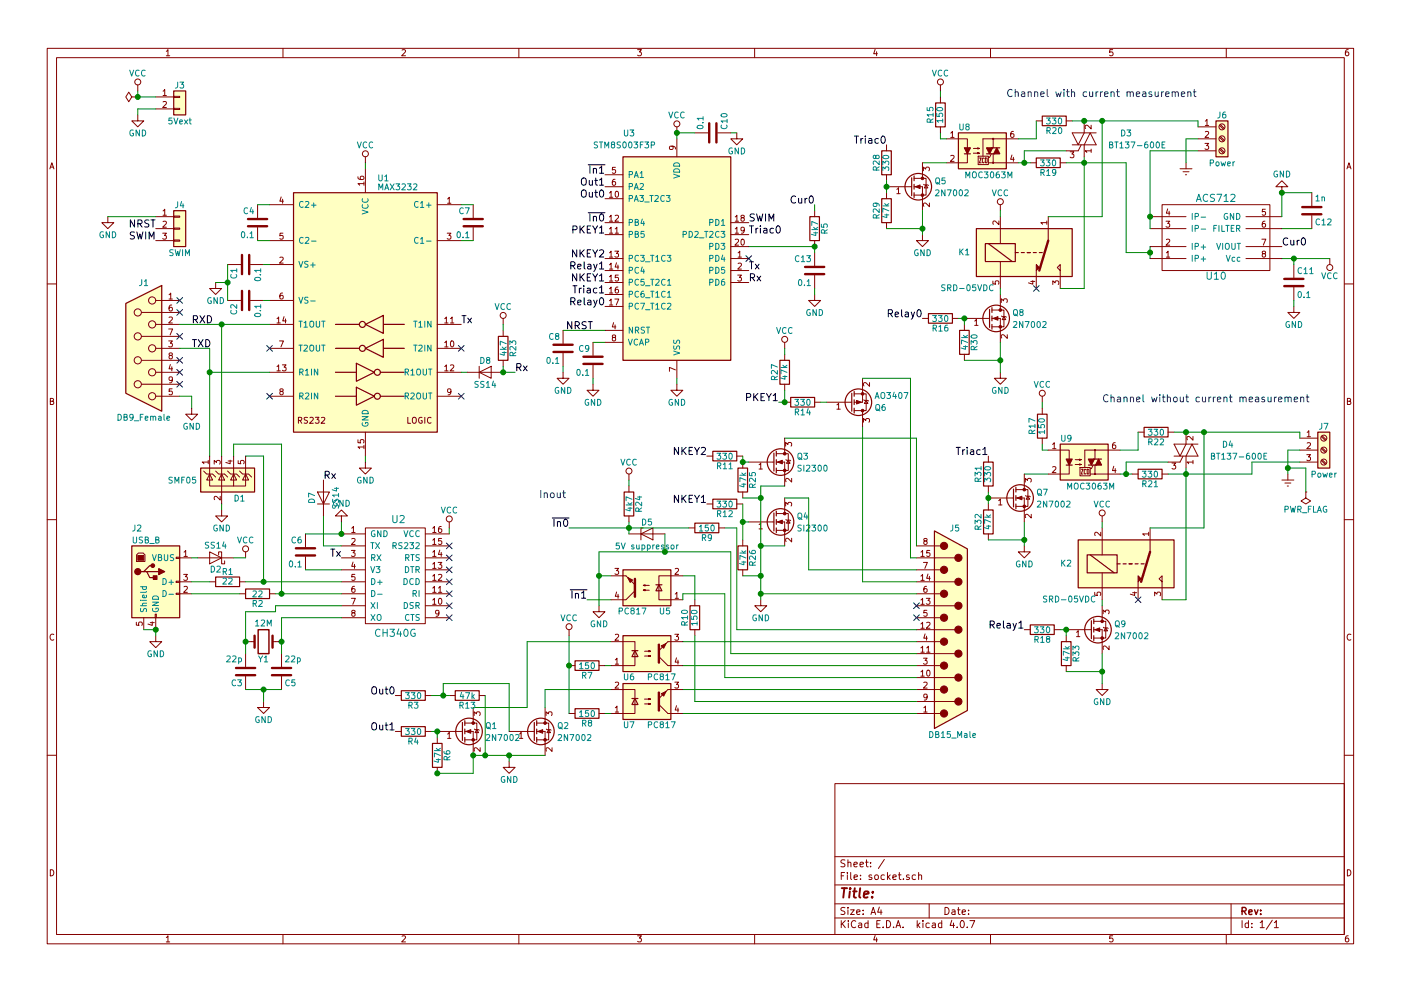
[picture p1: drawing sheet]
<svg xmlns="http://www.w3.org/2000/svg" width="297mm" height="210mm" viewBox="0 0 297 210" stroke-linecap="round" stroke-linejoin="round" font-family="sans-serif">
<g fill="none" stroke="#840000" stroke-width=".21">
<path d="M10 10.3h277v189.9h-277zM12 12.2h273v186.1h-273zM29.2 18v1.3M34.6 19.3l.3-.3v1.3M35.3 10.9l.3-.4v1.3M35.3 11.8h.7M60 10.3v1.9M85.2 10.6l.5-.1 .3 .4-.8 .9h.8M110 10.3v1.9M135.2 10.5h.8l-.4 .5 .3 .1 .1 .2-.1 .4-.2 .1-.5-.1M160 10.3v1.9M185.5 10.5l-.3 .9h.8"/>
<path d="M185.9 11v.8M199.4 18v1.3M210 10.3v1.9M235.9 10.5h-.6v.6h.6l.1 .5-.3 .2-.4-.1M260 10.3v1.9M285.9 10.5l-.4 .1-.2 .2-.1 .8 .3 .2 .4-.1 .1-.4-.1-.2-.4-.1-.3 .3M10.6 35.8l.4-1.3 .4 1.3M10.7 35.5h.6M27.9 20.6l-.6-1-.6 1 .6 1 .6-1h1.3M29.2 24.4v1.2h-1.3l1.3 1.3 1.3-1.3h-1.3M29.2 20.6h.1M33 20.6h3.8"/>
<path d="M33 23.1h3.8M34.6 21.6l.5-.1 .2 .4-.8 .9h.8M34.6 20.3h.7M36.8 23h1.3v.2h-1.3zM36.8 20.4h1.3v.3h-1.3zM75.9 37.5v.4l.3 .1 .7 .1 .3-.2-.2-.5-.6 .1v.4l.2 .2M77.2 39h-1.3l.4 .3M77.2 38.6v.7M77.5 33.3v1.2M77.5 35.8v5.1M128.3 37.1h3.8M128.3 39.6h3.8"/>
<path d="M130.4 38l-.4 .1-.1 .2-.1 .8 .2 .2 .5-.1-.1-.6-.4-.1-.2 .3M130.5 35.5h-.6l-.1 .6h.7v.5l-.2 .2-.5-.2M142.5 31l.2 .2-.1 .4-.6 .1-.1-.5 .3-.2 .7 .1 .3 .3v.2M143.5 26.9v1.3M143.5 29.5v3.8M147.3 28.2h2.8M152.1 28.2h2.8M156.2 28.2v1.3h-1.3l1.3 1.2 1.3-1.2h-1.3M188 39.6h5.3M188 30.7v1.3M188 37.1v1.2M193.8 39.6h1.8v5.1"/>
<path d="M193.8 37.8h1.8M195.6 37.8h.7v3.6h-2.5M195.6 34.5v3.3M195.8 36.2v-.7l.5 .4 .1-.4h.5l.2 .2-.2 .5M195.8 39.1l1 .3M196.3 39.2l.4 .7h-.7zM199.4 20.6v1.2M199.4 26.9v1.3M200.7 29.5h4.4v1.9M201.6 28.2l.3-.3v1.3M201.6 33.1l.5-.1 .2 .3-.8 .9h.8M201.6 29.2h.7"/>
<path d="M205.1 32.6v1.9h-4.4M206.4 32.5h1.2l-.3 .1v-.2l.3 .1M206.4 31.5h1.2l-.3 .1v-.2l.3 .1M207.4 33.1h2.1v1.8h-2.1zM207.6 33.5h.4l-.4 1h.4M208.7 33.6l-.2-.1-.2 .1v.8l.1 .1 .3-.1M208.9 33.5l.4 .1v.8l-.1 .1h-.3zM209.5 34.5h6.4M210.2 32.6l-.4 .8h-.3M210.6 29.5v1.9M210.6 32.6v1.9M214.6 32.9l-.3 .9h.7"/>
<path d="M214.9 27.9h-.4l-.2 .3v.7l.2 .3 .4-.2v-.6h-.4l-.2 .2M214.9 33.4v.8M215.9 29.5h-7.5v3.6M218.4 34.5h1.3M219.7 25.6h1.3M224.8 34.5h1.3M226.1 25.6h1.2M226.9 32.2h.8l-.4 .5 .3 .1v.5l-.1 .2-.6-.2M227.3 30.7h5.1l-1.3-2.5-1.2 2.5v2.6M229.2 30.7l-.6 1.3h-2.5M229.9 25.6v2.6l-1.3 2.5-1.3-2.5h5.1M231.3 32h-1.2l.3 .4"/>
<path d="M231.3 26.6v.8l-.9-.8-.3 .2 .1 .5M231.3 31.6v.8M250.2 35.8h2.5M250.8 36.4h1.3M251.3 37.1h.3M251.5 34.5v1.3M254 29.5h3.8M254 32h3.8M254 26.9h3.8M255.5 30.4h.8l-.5 .5 .4 .1v.6l-.2 .1-.5-.1M255.5 25.7l.4-.4v1.3M255.5 28l.5-.1 .3 .3-.8 1h.8"/>
<path d="M255.5 26.6h.8M258.5 31.7l.9 .8M258.5 29.1l.9 .9M258.5 26.6l.9 .8M258.7 31.5l.9 .8M258.7 29l.9 .8M258.7 26.4l.9 .8M271.8 39.6h1.2l-1.2-1.3-1.3 1.3h1.3v1.3M285.6 35.8l.4-1.3 .4 1.3M285.7 35.5h.6M22.9 46v1.2h1.2l-1.2 1.3-1.3-1.3h1.3M33 51h3.8"/>
<path d="M33 46h3.8M33 48.5h3.8M34.5 49.5h.8l-.5 .5 .4 .1v.5l-.1 .1-.6-.1M34.6 44.7l.3-.3v1.3M34.6 47l.5-.1 .2 .4-.8 .9h.8M34.6 45.7h.7M36.8 50.9h1.3v.3h-1.3zM36.8 48.4h1.3v.2h-1.3zM36.8 45.8h1.3v.3h-1.3zM45.7 59.9v1.3h-1.3l1.3 1.3 1.3-1.3h-1.3M48.3 56.1h2.8M53.1 56.1h2.8"/>
<path d="M54.6 43.4v2.8M54.6 48.3v2.7M57.1 43.4h5.1M57.1 56.1h5.1M57.1 51h5.1M59.3 54.7l.5-.1 .2 .3-.7 .9h.7M59.6 41.8l-.3 .9h.8M59.9 42.3v.8M60 49.5h-.6l-.1 .6h.7v.5l-.2 .1-.5-.1M92.7 43.4h5.1M92.7 51h5.1M94.8 49.5h.8l-.4 .5 .4 .1v.5l-.2 .1-.6-.1"/>
<path d="M94.9 42.2l.3-.3v1.2M94.9 43.1h.7M100.3 43.4v2.8M100.3 48.3v2.7M128.3 54.9h3.8M128.3 57.4h3.8M128.3 59.9h3.8M128.3 42.2h3.8M128.3 49.8h3.8M128.3 47.2h3.8M129.2 40.9l.4-.3v1.3M129.2 48.6l.4-.4v1.3"/>
<path d="M129.2 46l.4-.3v1.2M129.2 53.6l.4-.3v1.3M129.2 56.2l.4-.4v1.3M129.2 58.7l.4-.3v1.2M129.2 54.6h.7M129.2 41.9h.7M129.2 49.5h.7M129.2 46.9h.7M129.2 57.1h.7M129.2 59.6h.7M130.4 53.3h.7l-.4 .5 .4 .1v.5l-.2 .2-.5-.2M130.4 48.6l.4-.4v1.3"/>
<path d="M130.4 45.8l.5-.1 .2 .3-.7 .9h.7M130.4 49.5h.7M130.5 40.7l.2-.1a.67 .67 0 0 1 .5 .6 .67 .67 0 0 1-.5 .7l-.3-.5zM130.7 55.7l-.3 1h.8M131 56.2v.9M131.1 58.4h-.6l-.1 .5h.7v.6l-.2 .1-.5-.1M154.9 54.9h3.8M154.9 57.4h3.8M154.9 59.9h3.8M154.9 52.3h3.8M154.9 49.8h3.8M154.9 47.2h3.8"/>
<path d="M155.9 50.8l.5-.1 .2 .4-.8 .9h.8M155.9 46l.3-.3v1.2M155.9 48.6l.3-.4v1.3M155.9 49.5h.7M155.9 46.9h.7M156.4 58.4h.8l-.4 .4 .3 .1v.6l-.1 .1-.6-.1M156.5 53.6l.3-.3v1.3M156.5 55.9l.5-.1 .2 .4-.8 .9h.8M156.5 54.6h.7M157.2 50.8l.2-.1a.67 .67 0 0 1 .4 .7 .67 .67 0 0 1-.4 .6l-.3-.5zM157.3 46.2l-.2-.2v-.2h.7v.3l-.6 .1-.1 .3v.3l.2 .1h.3l.2-.2v-.4l-.2-.1M157.8 48.7l-.2 .3-.4-.1-.1-.6 .5-.1 .2 .2v.8l-.3 .3h-.3"/>
<path d="M172.7 44.7v1.3M172.7 51v1.3M172.7 53.6v2.8M172.7 58.4v2.8M188 40.9v1.3M188 47.2v1.3M190.1 40.2l.4-.4v1.3M190.1 41.1h.8M195.6 49.8v1.2h1.2l-1.2 1.3-1.3-1.3h1.3M197.1 43.1v.8l-1-.8-.3 .2 .1 .5M210.5 59.6v.6l.6 .1v-.7h.6l.1 .2-.1 .5M211.8 46.9v.8l-.9-.8-.4 .2 .1 .5"/>
<path d="M212.1 43.4v1.3M212.1 46v5.7M212.1 55.5v5.7M218.5 59.7h.9M219 59.5v.8l-.9-.3M219.7 57.4v3.8M221.9 47.2h-1.2l.3 .4M221.9 46.9v.7M222.2 46v5M224.2 56.8l.6-.7v1.3zM224.8 57.4v3.8M243.8 54.9h7.7"/>
<path d="M243.8 52.3h7.7M243.8 46h7.7M243.8 48.5h7.7M246.4 43.4h22.8v14h-22.8zM247.2 46.9h.8l-.4 .5 .4 .1v.6l-.2 .1-.6-.1M247.3 53.6l.3-.3v1.3M247.3 50.8l.5-.1 .2 .4-.8 .9h.8M247.3 54.6h.7M247.6 44.3l-.3 .9h.8M247.9 44.8v.9M264.2 54.9h7.6M264.2 52.3h7.6"/>
<path d="M264.2 46h7.6M264.2 48.5h7.6M267.5 50.7h.9l-.6 1.3M267.8 53.8l-.2-.2 .1-.3 .6 .1v.3l-.6 .2-.1 .2 .1 .3 .1 .2h.3l.2-.3v-.4l-.2-.1M268.2 46.9l-.4 .1-.1 .2-.1 .7 .2 .3 .5-.1-.1-.6-.4-.1-.2 .2M268.3 44.4h-.6l-.1 .6h.7v.5l-.2 .2-.5-.2M274.3 56.1v2.8M278.1 40.9v2.8M278.1 45.7v2.8M281.9 54.9v1.2M10 60.2h2M30 76.4h8.1"/>
<path d="M30 71.4h8.1M30 66.3h8.1M33 63.7h5.1M33 73.9h5.1M33 68.8h5.1M33 79h5.1M35.8 72.3h.8l-.5 .5 .4 .1v.6l-.2 .1-.5-.1M35.8 69.8h.8l-.5 1.3M35.8 62.5l.4-.3v1.2M35.8 67.4l.5-.1 .3 .3-.8 .9h.8M35.8 63.4h.8M36.1 75.4l-.3-.2 .1-.2h.6v.3l-.6 .2-.1 .2 .1 .3 .2 .1h.2l.3-.2-.1-.4-.2-.1"/>
<path d="M36.1 77.3l-.3 1h.8M36.4 64.7l-.3 .1-.2 .2-.1 .7 .3 .3 .4-.1-.1-.7h-.3l-.3 .2M36.4 77.8v.9M48.3 63.7h2.8M53.1 63.7h2.8M57.1 63.7h5.1M57.1 73.9h5.1M57.1 68.8h5.1M57.1 79h5.1M58.7 77.8l.4-.4v1.3M58.7 67.6l.4-.3v1.2M58.7 68.5h.7"/>
<path d="M58.7 78.7h.7M59.3 72.3h.8l-.5 1.3M59.9 77.4h.8l-.5 .5 .4 .1v.6l-.2 .1-.5-.1M59.9 62.2h-.3l-.2 .3-.1 .7 .3 .2 .4-.1-.1-.6h-.3l-.3 .2M60.2 67.2l-.3 .9h.8M60.5 67.7v.8M92.7 73.9h5.1M92.7 68.8h5.1M92.7 79h5.1M94.3 72.7l.3-.4v1.3M94.3 67.6l.3-.3v1.2M94.3 77.8l.3-.4v1.3"/>
<path d="M94.3 73.6h.7M94.3 68.5h.7M94.3 78.7h.7M95.5 67.6l.4-.3v1.2M95.5 77.5l.5-.1 .2 .4-.8 .9h.8M95.5 68.5h.7M95.6 72.4l.2-.1a.67 .67 0 0 1 .4 .7 .67 .67 0 0 1-.4 .6l-.3-.5zM99.1 79h7.6M101.6 79l2.5-1.3v2.6zM101.6 77.7v2.6M106.7 67.6v1.2M106.7 70.1v1.3"/>
<path d="M106.7 76.4v1.3M119.4 79v1.3h-1.3l1.3 1.2 1.2-1.2h-1.2M119.4 70.1v2.8M119.4 74.9v2.8M125.7 72.6v2.8M125.7 77.5v2.8M128.3 70.1h3.8M128.3 72.6h3.8M128.3 62.5h3.8M128.3 65h3.8M129.2 61.3l.4-.4v1.3M129.2 63.8l.4-.4v1.3"/>
<path d="M129.2 62.2h.7M129.2 64.7h.7M130 71.6l-.2-.2 .1-.3 .6 .1v.3l-.6 .1-.1 .3 .1 .3 .1 .1h.3l.2-.2v-.4l-.2-.1M130.1 68.4l-.3 1h.8M130.4 63.4h.8l-.5 1.3M130.4 68.9v.9M131 60.9l-.3 .1-.2 .2-.1 .7 .3 .3 .4-.2-.1-.6h-.3l-.3 .2M143.2 78.5l-1.3-.6v.9M143.5 76.4v3.9M166.4 72.6v1.3M166.4 75.2v1.2M172.7 62.5v1.2h-1.3l1.3 1.3 1.3-1.3h-1.3"/>
<path d="M195.6 67.6h1.2M201.9 67.6h1.3M204.5 67.6h5.3M204.5 68.8v1.3M204.5 75.2v1.2M206.7 68.1l.3-.3v1.2M206.7 69h.7M210.3 67.6h1.8v5M210.3 65.8h1.8M212.1 65.8h.8v3.5h-2.6M212.1 79v1.3h1.3l-1.3 1.2-1.3-1.2h1.3M212.1 62.5v3.3"/>
<path d="M212.3 64.2v-.8l.5 .4 .1-.4h.5l.2 .2-.2 .6M212.3 67.1l1.1 .2M212.9 67.2l.3 .6h-.7zM213.6 71v.8l-1-.8-.3 .2 .1 .5M223.2 60.4v-.8l.5 .4 .1-.4h.6l.1 .2-.1 .6M274.3 65v1.3h1.3l-1.3 1.3-1.3-1.3h1.3M274.3 61v2.7M285 60.2h2M10.7 85.1h.5l.1-.5-.6-.1v1.3h.5l.2-.4-.3-.3M30 81.5h8.1M33 84.1h5.1M36.5 82.5h-.6l-.1 .6h.7v.5l-.2 .2-.5-.2"/>
<path d="M36.6 80.5l-.3 .2h-.4v-.6l.4-.1 .3 .2-.1 .7-.3 .3h-.3M40.6 86.6v1.3h-1.2l1.2 1.2 1.3-1.2h-1.3M43.2 99.9l.6 .7h1.3l.6 .6M44.1 98h-1.2l.3 .4M44.1 97.7v.7M44.4 96.8v3.8M45.4 98.5v-.8l.5 .4 .1-.4h.6l.1 .2-.1 .6M45.7 99.9l.7 .7h1.2l.7 .6M47 96.8v10.1M48.3 99.9l.6 .7h1.3l.6 .6M48.4 97.8h.8M48.8 97.6v.8l-.9-.3"/>
<path d="M49.5 96.8v3.8M50.5 97.7v.6l.6 .1v-.7h.5l.2 .2-.2 .5M50.8 99.9l.6 .7h1.3l.6 .6M52.1 96.8v3.8M57.1 84.1h5.1M59.6 83l-.3-.2 .1-.2h.6v.3l-.6 .2-.1 .2 .1 .3 .2 .2h.2l.2-.3v-.3l-.2-.2M63.3 89.2l.6-.1v-.5l-.6-.1v1.3M63.6 89.2l.4 .6M65.2 88.6h-.6l-.1 .4a.54 .54 0 0 1 .7 .7l-.2 .1-.5-.1M65.7 88.6l.5-.1 .2 .4-.8 .9h.8M66.9 88.5h.7l-.4 .5 .4 .1v.6l-.2 .1-.5-.1M68.1 88.6l.5-.1 .3 .4-.8 .9h.8"/>
<path d="M75.9 93.3v.6l.6 .1v-.7h.5l.2 .2-.2 .5M77.2 94.8h-1.3l.4 .4M77.2 94.5v.7M77.5 98v1.3h-1.3l1.3 1.3 1.2-1.3h-1.2M77.5 91.7v5.1M86.5 88.5v1.3h.6M87.5 88.7l.2-.2 .4 .1 .2 .8a.42 .42 0 0 1-.3 .4 .42 .42 0 0 1-.4-.1l-.2-.3zM89.5 88.6a.59 .59 0 0 0-.8 .6 .59 .59 0 0 0 .8 .5v-.5h-.2M90.1 88.5v1.3M91.4 88.6a.56 .56 0 0 0-.8 .6 .56 .56 0 0 0 .8 .5M92.7 84.1h5.1M95.6 83l-.2 .3-.4-.1-.1-.6 .5-.1 .2 .2v.8l-.4 .3h-.2"/>
<path d="M125.7 81.5v1.3h-1.2l1.2 1.3 1.3-1.3h-1.3M143.5 81.5v1.3h-1.3l1.3 1.3 1.3-1.3h-1.3M149.9 96.8h1.2M156.2 96.8h1.3M157.5 98v1.3M158.7 98h5.4M160.9 98.6l.4-.4v1.3M160.9 99.5h.7M164.6 98h1.8v5.1M164.6 96.3h1.8M166.4 96.3h.7v3.5h-2.5M166.4 81.5v1.3"/>
<path d="M166.4 93v3.3M166.4 85.3h1.2M166.6 94.7v-.8l.5 .4 .1-.4h.5l.1 .2-.1 .6M166.6 97.5l1 .3M167.1 97.7l.4 .6h-.7zM172.7 85.3h1.3M175.3 85.3h5.3M177.4 85.9l.4-.4v1.3M177.4 86.8h.8M181.1 83.6h2.5v3.5h-.7M181.1 87.1h1.8M182.9 80.3v5h-1.8"/>
<path d="M182.9 87.1v3.3M183.1 89.6v-.8l.5 .4 .1-.4h.5l.2 .2-.2 .6M183.1 84.8l1 .3M183.6 85l.4 .6h-.7zM184.4 81.2v.8l-1-.8-.3 .2 .1 .5M209.5 96.8v1.2M221 84.1v1.2M221 86.6v1.3M221 93v1.2M222.2 95.5h4.5v1.9M223.2 94.3l.3-.4v1.3M223.2 99.1l.4-.1 .3 .4-.8 .9h.8"/>
<path d="M223.2 95.2h.7M226.7 98.7v1.9h-4.5M228 98.5h1.2l-.3 .2v-.3l.3 .1M228 97.5h1.2l-.3 .2v-.3l.3 .1M229 99.2h2.1v1.8h-2.1zM229.2 99.6h.4l-.4 1h.4M230.3 99.7l-.2-.1-.2 .1v.8l.1 .1 .3-.1M230.5 99.6l.4 .1v.8l-.1 .1h-.3zM231.8 98.7l-.4 .7h-.3M232.2 95.5v1.9M232.2 98.7v1.9M236.1 98.9l-.2 .9h.7"/>
<path d="M236.4 93.9l-.3 .1-.2 .2v.7l.2 .3 .4-.1-.1-.6-.3-.1-.2 .2M236.4 99.4v.9M237.5 95.5h-7.5v3.7M241.3 91.7h1.3M247.6 91.7h1.3M248.5 98.2h.8l-.5 .5 .4 .1v.6l-.2 .1-.5-.1M248.9 96.8h5.1l-1.3-2.6-1.2 2.6v2.5M250.8 96.8l-.6 1.2h-2.6M251.5 91.7v2.5l-1.3 2.6-1.3-2.6h5.1M252.9 98h-1.2l.3 .4M252.9 92.6v.8l-.9-.8-.3 .2 .1 .5M252.9 97.7v.7"/>
<path d="M275.6 95.5h3.8M275.6 98h3.8M275.6 93h3.8M277.1 96.5h.8l-.5 .4 .4 .1v.6l-.2 .1-.5-.1M277.1 91.7l.4-.3v1.3M277.1 94l.5-.1 .3 .4-.8 .9h.8M277.1 92.7h.8M280.1 97.7l.9 .8M280.1 95.2l.9 .8M280.1 92.6l.9 .9M280.3 97.5l.9 .9M280.3 95l.9 .8"/>
<path d="M280.3 92.5l.9 .8M285.7 85.1h.5l.1-.5-.6-.1v1.3h.5l.2-.4-.3-.3M10 110.3h2M29 117.7l.3-.4h1.1l.3 .4v1.4h-1.7zM37.3 118.2h.8v.3h-.8zM38.1 118.4h2.5M39 117.1l.4-.3v1.3M39 118.1h.7M41.9 118.4h7.6M44.4 100.6v2.5h5.1v-2.5M44.4 100.6l.7 1.2h-1.3zM44.4 117.1l2.6 1.3-2.6 1.2z"/>
<path d="M46.4 117.7v-.6h.6v2.5h.6v-.6M46.7 105.3v.8l-.9-.8-.4 .2 .1 .5M47 100.6l.6 1.2h-1.2zM47 108.2v1.3h1.3l-1.3 1.2-1.3-1.2h1.3M49.5 100.6l.7 1.2h-1.3zM52.1 100.6v2.5h-2.6M52.1 100.6l.6 1.2h-1.3zM52.1 117.1v1.3M64.8 113.3v2.8M64.8 118.1v2.8M67.3 104.4h2.5l-1.2 2.5zM67.3 106.9h2.5"/>
<path d="M68.6 101.8v7.7M72.4 109.5h1.3l-1.3-1.3-1.3 1.3h1.3v1.2M72.4 113.3h5.1M72.4 115.8h5.1M72.4 118.4h5.1M74.5 116.8h.8l-.4 .5 .3 .1v.5l-.1 .2-.6-.2M74.6 112.1l.3-.4v1.3M74.6 114.3l.5-.1 .2 .4-.8 .9h.8M74.6 113h.7M74.9 119.2l-.3 1h.7M75.2 119.7v.9M77.5 112h12.7v20.3h-12.7z"/>
<path d="M90.2 113.3h5M90.2 115.8h5M90.2 118.4h5M91.7 119.7l.4-.4v1.3M91.7 117.1l.4-.3v1.3M91.7 114.6l.4-.4v1.3M91.7 112.1l.4-.4v1.3M91.7 113h.8M91.7 118.1h.8M91.7 115.5h.8M92.9 119.3h.8l-.5 .5 .4 .1v.6l-.2 .1-.5-.1M93.2 116.7l-.2 .9h.7"/>
<path d="M93.5 111.7l-.3 .1-.2 .2v.7l.2 .3 .4-.2-.1-.6h-.3l-.2 .2M93.5 117.2v.9M93.6 114.2h-.6v.6h.6v.6l-.2 .1-.4-.1M95.2 110.7v1.3M133.3 113.3h7.7M133.3 100.6v1.2M133.3 103.1v1.3M133.3 109.5v1.2M135.9 113.3l2.5-1.3v2.5zM136.4 112h-.5v2.5M146 112h1.3M149.9 106.9h1.2"/>
<path d="M152.4 112h1.3M156.2 106.9h1.3M157.5 104.4v1.3M157.5 114.5v1.3M158.7 110.7h5.4M160.9 111.3l.4-.4v1.3M160.9 112.2h.7M164.6 110.7h1.8v5.1M164.6 109h1.8M166.4 109h.7v3.5h-2.5M166.4 105.7v3.3M166.6 107.4v-.8l.5 .4 .1-.4h.5l.1 .2-.1 .6"/>
<path d="M166.6 110.2l1 .3M167.1 110.4l.4 .6h-.7zM167.8 101.5v.8l-.9-.8-.3 .2 .1 .5M167.8 114.2v.8l-.9-.8-.3 .2 .1 .5M194.3 115.8h5.1M194.3 118.4h8.1M195.2 117.1l.4-.3v1.3M195.2 118.1h.8M195.8 119.3h.8l-.5 1.3M196.1 114.8l-.2-.3v-.2h.6v.3l-.5 .2-.1 .2v.4l.2 .1h.2l.3-.2-.1-.4-.2-.1M197.1 116.8h-.6v.6h.6v.5l-.1 .2-.5-.2M209.5 105.7h5.4"/>
<path d="M209.5 103.1v1.3M209.5 106.9v1.3M209.5 113.3v1.2M211.7 106.2l.4-.3v1.2M211.7 107.1h.7M215.4 105.7h1.8v5M215.4 103.9h1.8M217.2 115.8v1.3h1.2l-1.2 1.3-1.3-1.3h1.3M217.2 103.9h.7v3.5h-2.5M217.2 100.6v3.3M217.4 102.3v-.8l.5 .4 .1-.4h.5l.1 .2-.1 .6M217.4 105.2l1 .2"/>
<path d="M217.9 105.3l.4 .6h-.7zM218.6 109.1v.8l-.9-.8-.3 .2 .1 .5M231.1 100.6h6.4M233.4 112.9v.8l-.9-.8-.4 .3 .1 .4M233.7 109.5v1.2M233.7 112v5.7M240 100.6h1.3M243.5 113.3h-1.2l.3 .3M243.5 112.9v.7M243.8 112v5.1M246.4 100.6h1.2M271.8 101.8h2.5"/>
<path d="M272.4 102.5h1.3M272.9 103.1h.3M273 100.6v1.2M276.9 104.4h.1M276.9 104.4v1.3l1 .6-1 .6-1.1-.6 1.1-.6M285 110.3h2M11.4 134.6a.58 .58 0 0 0-.8 .6 .58 .58 0 0 0 .8 .5M28.9 132v.6l.6 .1v-.7h.5l.2 .2-.2 .5M30.5 131.1v2.5M31.9 132.1h.8M32.3 131.9v.8l-.9-.3M32.9 130.3h.2v.8h-.2z"/>
<path d="M33 134.9v1.2h1.3l-1.3 1.3-1.3-1.3h1.3M33 131.1v2.5M37.3 125.9h.8v.2h-.8zM37.3 123.3h.8v.3h-.8zM38.1 123.4h2.5M38.1 126h2.5M38.9 121.9h.8l-.4 .4 .4 .1v.6l-.2 .1-.6-.1M39 124.5l.5-.1 .2 .4-.8 .9h.8M44.4 123.4h1.3M50.8 123.4h1.3M50.8 126h1.3M52.1 138.7v2.8"/>
<path d="M52.1 136.1h1.9M57.1 126h1.3M57.8 136.1h1.9M59.7 138.7v2.8M72.4 120.9h5.1M72.4 123.4h5.1M72.4 126h5.1M72.4 128.5h5.1M72.4 131.1h5.1M74.5 126.9h.8l-.5 1.3M74.8 130l-.2-.2 .1-.3 .5 .1v.3l-.5 .2-.1 .2v.3l.2 .2h.3l.2-.3-.1-.4-.1-.1M75.2 124.4l-.4 .1-.2 .2v.7l.2 .3 .4-.2v-.6h-.4l-.2 .2"/>
<path d="M75.2 121.9h-.6v.5h.6v.6l-.1 .1-.5-.1M90.2 120.9h5M90.2 123.4h5M90.2 126h5M90.2 128.5h5M90.2 131.1h5M91.7 127.3l.4-.4v1.3M91.7 124.8l.4-.4v1.3M91.7 122.2l.4-.3v1.2M91.7 128.2h.8M91.7 125.7h.8M91.7 123.1h.8"/>
<path d="M91.7 120.6h.8M93 124.8l.3-.4v1.3M93 122l.4-.1 .3 .3-.8 .9h.8M93 125.7h.7M93.1 130l-.3 .3-.3-.1-.1-.6 .4-.1 .3 .2-.1 .7-.3 .4h-.2M93.1 127l.1-.1a.67 .67 0 0 1 .5 .7 .67 .67 0 0 1-.5 .6l-.2-.5zM120.6 133.6v1.3M127 128.5v1.3h1.3l-1.3 1.3-1.3-1.3h1.3M129.5 136.1h5.1v5.1h-5.1M129.5 122.2h3.2M130.4 120.6h.8l-.5 .5 .4 .1v.5l-.2 .2-.5-.2M130.5 140l.3-.4v1.3"/>
<path d="M130.5 134.7l.4-.1 .3 .3-.8 .9h.8M130.7 125.6l-.2 .9h.7M131 126.1v.8M134.6 125.3l-1.9 1.9h-3.2M136.4 124.2l.4 .1v-.2l-.4 .1h1.3M136.4 125.2l.4 .1v-.2l-.4 .1h1.3M136.7 138.2h1.2l-.4-.2v.3l.4-.1M136.7 139.2h1.2l-.4-.1v.2l.4-.1M139.7 139.3l1.9 1.9h3.2M141.6 136.1h3.2M143.1 134.6h.8l-.5 .4 .4 .1v.6l-.2 .1-.5-.1M143.2 126l.3-.3v1.2"/>
<path d="M143.2 120.7l.4-.1 .3 .3-.8 1h.8M143.2 126.9h.7M143.4 139.6l-.2 .9h.7M144.8 122.2h-5.1v5h5.1M147.3 127.2v1.3M147.3 133.6v1.3M157.5 120.9v1.3M161.3 127.2v1.3h1.3l-1.3 1.3-1.3-1.3h1.3M194.3 120.9h5.1M194.3 123.4h8.1M194.3 126h5.1M194.3 128.5h8.1"/>
<path d="M194.3 131.1h5.1M194.3 136.1h5.1M194.3 133.6h8.1M194.3 138.7h8.1M195.2 137.5l.4-.4v1.3M195.2 132.4l.4-.4v1.3M195.2 127.3l.4-.4v1.3M195.2 122.2l.4-.3v1.2M195.2 128.2h.8M195.2 123.1h.8M195.2 138.4h.8M195.2 133.3h.8"/>
<path d="M195.8 139.6h.8l-.5 .5 .4 .1v.6l-.2 .1-.5-.1M196.1 134.5l-.2 .9h.7M196.4 126.9h.8l-.5 .5 .4 .1v.6l-.1 .1-.6-.1M196.4 124.4l-.3 .1-.2 .2v.7l.2 .3 .4-.2-.1-.6h-.3l-.2 .2M196.4 135v.8M196.5 137.5l.3-.4v1.3M196.5 132.1l.5-.1 .2 .4-.8 .9h.8M196.5 138.4h.7M196.5 129.5h-.6v.6h.6v.5l-.2 .2-.4-.2M196.7 121.8l-.2 .9h.7M197.1 122.3v.8M217.2 133.6h1.2"/>
<path d="M223.5 133.6h1.3M226.1 133.6h5.3M226.1 134.9v1.2M228.2 134.2l.4-.4v1.3M228.2 135.1h.8M231.9 133.6h1.8v5.1M231.9 131.8h1.8M232.1 125.7v.6h.6v-.6h.5l.2 .2-.2 .4M233.7 131.8h.7v3.6h-2.5M233.7 121.5v5.7M233.7 128.5v3.3M233.9 130.2v-.8l.5 .5 .1-.4h.5l.2 .2-.2 .5"/>
<path d="M233.9 133.1l1 .2M234.4 133.2l.4 .7h-.7zM235.2 137.1v.7l-1-.7-.3 .2 .1 .5M240.1 125.7h.9M240.6 125.6v.7l-1-.2M241.3 123.4v3.8M244.8 126.4v-.8l.5 .5 .1-.4h.5l.2 .2-.2 .5M245.7 122.8l.7-.6v1.2zM246.4 123.4v3.8M286.4 134.6a.58 .58 0 0 0-.8 .6 .58 .58 0 0 0 .8 .5M52.1 143.5v2.8M55.9 148.8v1.3h1.2l-1.2 1.3-1.3-1.3h1.3"/>
<path d="M59.7 143.5v2.8M83.8 155.2h1.3M83.8 147.6h1.3M90.2 155.2h1.2M90.2 147.6h1.2M92.7 155.2h5.3M92.7 156.5v1.2M94.9 155.7l.3-.3v1.3M94.9 156.7h.7M95.2 147.6h1.3M98.6 155.2h1.7v5.1M98.6 153.4h1.7"/>
<path d="M100.3 153.4h.8v3.6h-2.5M100.3 150.1v3.3M100.5 151.8v-.8l.5 .5 .1-.4h.6l.1 .2-.1 .5M100.6 154.7l1 .2M101.1 154.8l.4 .6h-.8zM101.6 147.6h1.3M101.8 158.6v.8l-.9-.8-.4 .3 .1 .5M107.9 155.2h5.4M110.1 155.7l.4-.3v1.3M110.1 156.7h.7M113.8 155.2h1.8v5.1M113.8 153.4h1.8"/>
<path d="M115.6 153.4h.7v3.6h-2.5M115.6 150.1v3.3M115.8 151.8v-.8l.5 .5 .1-.4h.5l.1 .2-.1 .5M115.8 154.7l1 .2M116.3 154.8l.4 .6h-.7zM117 158.6v.8l-.9-.8-.3 .3 .1 .5M120.6 141.2h1.3M120.6 151.4h1.3M127 141.2h1.3M127 151.4h1.3M129.5 146.3h5.1v5.1h-5.1M130.5 150.2l.3-.4v1.3"/>
<path d="M130.5 144.8l.4-.1 .3 .4-.8 .9h.8M130.5 140.9h.7M130.5 151.1h.7M136.7 148.3h1.2l-.4-.1v.3l.4-.2M136.7 149.3h1.2l-.4-.1v.3l.4-.2M139.7 149.5l1.9 1.9h3.2M141.6 146.3h3.2M143.1 144.7h.8l-.5 .5 .4 .1v.6l-.2 .1-.5-.1M143.4 149.7l-.2 .9h.7M143.7 140v.9M143.7 150.2v.9M194.3 141.2h5.1"/>
<path d="M194.3 146.3h5.1M194.3 151.4h5.1M194.3 148.8h8.1M194.3 143.8h8.1M195.2 142.5l.4-.3v1.3M195.2 143.5h.8M195.9 150.2l.3-.4v1.3M195.9 144.8l.4-.1 .3 .4-.8 .9h.8M195.9 151.1h.7M196.6 147.8l-.3 .3-.3-.1-.1-.6 .4-.1 .3 .2-.1 .7-.3 .3h-.2M196.6 142.3l.1-.1a.67 .67 0 0 1 .5 .6 .67 .67 0 0 1-.5 .7l-.2-.5zM226.1 141.2v1.3"/>
<path d="M233.7 145v1.3h1.2l-1.2 1.3-1.3-1.3h1.3M10 160.2h2M92.7 162.8v1.3M107.9 161.5v1.3h1.3l-1.3 1.3-1.2-1.3h1.2M177 166.3h108v32h-108zM285 160.2h2M10.7 184.5a.65 .65 0 0 1 .7 .7 .65 .65 0 0 1-.7 .6zM35.3 198.9l.3-.4v1.3M35.3 199.8h.7M60 198.3v1.9M85.2 198.6l.5-.1 .3 .4-.8 .9h.8M110 198.3v1.9"/>
<path d="M135.2 198.5h.8l-.4 .5 .3 .1 .1 .2-.1 .4-.2 .1-.5-.1M160 198.3v1.9M177 194.8h108M177 191.8h108M177 187.8h108M177 181.8h108M178.4 195.3v1.5M178.4 185.8h.5M178.6 196l.6 .8M179.1 185.1h-.7v1.5M179.1 192.6l-.5-.1-.3 .3 .1 .3 .7 .4v.4l-.2 .1-.6-.1M179.1 182.5l-.5-.1-.3 .3 .1 .3 .7 .4v.4l-.2 .1-.6-.1"/>
<path d="M179.2 195.3l-.8 .9M179.7 185.1v.2M179.7 185.6v1M179.8 192.5v.2M179.8 183.1l.2-.2 .4 .1v.9M179.8 182.4v1.5M179.8 193v1M179.9 195.3v.2M179.9 195.8v1M180.3 193h.8l-.8 1h.8M180.4 185.1v1.3l.2 .2M181.1 183.4l.7-.1-.1-.3-.4-.1-.2 .2v.7h.6"/>
<path d="M181.1 186.1l.7-.1-.1-.3-.4-.1-.2 .2 .1 .7h.5M181.4 195.5a.71 .71 0 0 0-1 .5 .71 .71 0 0 0 .8 .8l.2-.1M181.6 193.5l.7-.1v-.3l-.4-.1-.3 .2 .1 .7h.6M182.1 195.9h.6v.9M182.3 183.4l.8-.1-.1-.3-.4-.1-.3 .2 .1 .7h.6M182.4 186.5v.1M182.4 185.7v.1M182.7 196.2l-.7 .3 .2 .3 .5-.1M183 193.9v.1M183 193.1v.1M183.5 182.9h.6M183.7 182.4v1.3l.4 .2"/>
<path d="M184 195.9l-.4-.1-.3 .3 .1 .6 .2 .1 .4-.1M184 195.3v1.5M184.6 183.8v.1M184.6 183v.1M184.7 194l.4-1.5 .5 1.5M184.8 193.6h.7M184.8 185.7l-.3-.1-.3 .2 .1 .2 .5 .2v.3h-.6M185.5 185.7l.2-.1 .5 .1v.6l-.1 .2-.4 .1-.2-.1zM185.5 198.5l-.3 .9h.8M185.9 199v.8M185.9 196h.5M186.4 192.5l-.3 1h.9"/>
<path d="M186.6 195.3h-.7v1.5h.7M186.8 193v1M187.2 196.7v.1M187.5 185.7l-.4-.1-.3 .3 .1 .6 .2 .1 .4-.1M187.5 182.3l-1.3 2M188 195.3a.76 .76 0 0 1 .8 .8 .76 .76 0 0 1-.8 .7zM188.2 185.1v1.5M188.3 186l.4 .6M188.7 185.6l-.5 .6M189.3 186.1l.7-.1v-.3l-.5-.1-.2 .2 .1 .7h.6M189.5 196.7v.1M190 196.8l.4-1.5 .6 1.5"/>
<path d="M190.1 196.4h.7M190.5 185.6h.5M190.7 185.1v1.3l.3 .2M191.5 196.7v.1M191.5 186.5v.1M192.8 185.7l-.4-.1-.2 .2 .1 .2 .5 .2v.3h-.6M194.1 185.7l-.4-.1-.3 .3 .1 .6 .2 .1 .4-.1M194.5 195.3v1.5M194.6 196.3l.4 .5M194.8 185.7l.2-.1 .4 .1v.9M194.8 185.1v1.5M195 195.8l-.5 .6"/>
<path d="M195.7 195.3v.2M195.7 195.8v1M197 191.8v3M197 195.9l-.4-.1-.3 .3 .1 .6 .2 .1 .4-.1M197.7 195.9h.6v.9M198.3 196.2l-.7 .3 .2 .3 .5-.1M199.7 195.9l-.5-.1-.2 .3v.6l.2 .1 .5-.1M199.7 195.3v1.5M200.4 192.5a.76 .76 0 0 1 .8 .8 .76 .76 0 0 1-.8 .7zM201.8 195.2l-.4 1.1h1M201.9 193.1h.5l.1 .9M202.2 195.8v1"/>
<path d="M202.5 193.4l-.7 .3 .2 .3 .5-.1M202.9 196.7v.1M203 193h.6M203.2 192.5v1.3l.4 .2M203.8 195.4l.1-.1a.8 .8 0 0 1 .6 .8 .8 .8 0 0 1-.6 .7 .97 .97 0 0 1-.1-1.4zM204 193.5l.7-.1-.1-.3-.4-.1-.2 .2 .1 .7h.5M205.1 196.7v.1M205.4 193.9v.1M205.4 193.1v.1M205.6 195.3h1.1l-.7 1.5M210 198.3v1.9M235.9 198.5h-.6v.7l.6-.1 .1 .5-.3 .2-.4-.1"/>
<path d="M260 198.3v1.9M261 191.8v6.5M263.3 195.3v1.5M264.7 195.9l-.4-.1-.3 .3 .1 .6 .2 .1 .4-.1M264.7 195.3v1.5M265.4 196.7v.1M265.4 195.9v.1M267.2 195.8l.4-.5v1.5M267.2 196.8h.8M269.7 195.2l-1.2 2M270.2 195.8l.4-.5v1.5M270.2 196.8h.8"/>
<path d="M285.7 184.5a.65 .65 0 0 1 .7 .7 .65 .65 0 0 1-.7 .6zM285.9 198.5l-.4 .1-.2 .3-.1 .7 .3 .2 .4-.1 .1-.4-.1-.2-.4-.1-.3 .3"/>
<circle cx="29.2" cy="17.4" r=".63"/>
<circle cx="199.4" cy="17.4" r=".63"/>
<circle cx="77.5" cy="32.6" r=".63"/>
<circle cx="143.5" cy="26.3" r=".63"/>
<circle cx="210.6" cy="34.5" r=".13"/>
<circle cx="210.6" cy="29.5" r=".13"/>
<circle cx="259.1" cy="26.9" r=".63"/>
<circle cx="259.1" cy="32" r=".63"/>
<circle cx="259.1" cy="29.5" r=".63"/>
<circle cx="212.1" cy="42.8" r=".63"/>
<circle cx="281.9" cy="56.8" r=".63"/>
<circle cx="29.2" cy="76.4" r=".76"/>
<circle cx="29.2" cy="66.3" r=".76"/>
<circle cx="29.2" cy="71.4" r=".76"/>
<circle cx="32.3" cy="63.7" r=".76"/>
<circle cx="32.3" cy="79" r=".76"/>
<circle cx="32.3" cy="68.8" r=".76"/>
<circle cx="32.3" cy="73.9" r=".76"/>
<circle cx="106.7" cy="66.9" r=".63"/>
<circle cx="166.4" cy="72" r=".63"/>
<circle cx="29.2" cy="81.5" r=".76"/>
<circle cx="32.3" cy="84.1" r=".76"/>
<circle cx="133.3" cy="99.9" r=".63"/>
<circle cx="221" cy="83.4" r=".63"/>
<circle cx="232.2" cy="95.5" r=".13"/>
<circle cx="280.7" cy="95.5" r=".63"/>
<circle cx="280.7" cy="93" r=".63"/>
<circle cx="280.7" cy="98" r=".63"/>
<circle cx="52.1" cy="116.5" r=".63"/>
<circle cx="95.2" cy="110.1" r=".63"/>
<circle cx="232.2" cy="100.6" r=".13"/>
<circle cx="233.7" cy="108.8" r=".63"/>
<circle cx="120.6" cy="133" r=".63"/>
</g>
<path d="M54.7 133.6h2.3v5.1h-2.3zM263.3 193.3l.8-.1 .1-.2-.1-.3-.2-.2h-.6v1.5M263.7 193.3l.5 .7M264.8 193.5l.7-.1-.1-.3-.4-.1-.2 .2v.7h.6M266 193l.3 1 .4-1M267.3 193.9v.1M267.3 193.1v.1" fill="none" stroke="#840000" stroke-width=".3"/>
<path d="M178.5 188.4h1.1M179 188.4l-.2 2M180.2 189.1l-.2 1.3M180.3 188.4l-.1 .2 .2-.1-.1-.1-.1 .2M180.9 189.1h.7M181.2 188.4l-.2 1.8 .1 .1 .4 .1M182.4 188.4l-.2 1.8 .2 .2M183.2 189.8l.9-.2v-.4l-.6-.1-.3 .3v.9h.7M184.9 190.3v.1M185.1 189.2l-.1 .2-.1-.1 .2-.1-.1 .2" fill="none" stroke="#840000" stroke-width=".41"/>
<g fill="#ffffc2" stroke="#ffffc2" stroke-width=".21">
<path d="M132.1 33.3h22.8v43.1h-22.8z"/>
<path d="M62.2 40.9h30.5v50.8h-30.5z"/>
<path d="M26.7 64.4l7.6-3.8v26.6l-7.6-3.8z"/>
<path d="M42.5 99.3h11.5v5.1h-11.5z"/>
<path d="M27.9 115.8h10.2v15.3h-10.2z"/>
<path d="M36.8 19.3h2.6v5.1h-2.6z"/>
<path d="M36.8 44.7h2.6v7.6h-2.6z"/>
<path d="M203.2 28.2h10.2v7.6h-10.2z"/>
<path d="M257.8 25.6h2.5v7.7h-2.5z"/>
<path d="M224.8 94.2h10.1v7.6h-10.1z"/>
<path d="M228.6 114.5h20.3v10.2h-20.3z"/>
<path d="M279.4 91.7h2.5v7.6h-2.5z"/>
<path d="M132.1 134.9h10.1v7.6h-10.1z"/>
<path d="M132.1 145h10.1v7.6h-10.1z"/>
<path d="M132.1 120.9h10.1v7.6h-10.1z"/>
<path d="M198.1 112.6l7 3.9v34.2l-7 3.9z"/>
<path d="M207 48.5h20.3v10.2h-20.3z"/>
</g>
<g fill="none" stroke="#840000" stroke-width=".25">
<path d="M36.8 19.3h2.6v5.1h-2.6zM132.1 33.3h22.8v43.1h-22.8zM186.9 32h2.1v5.1h-2.1zM193.3 37.7v3.8M193.8 37.3v1M193.8 39.1v1M198.4 21.8h2v5.1h-2zM203.2 28.2h10.2v7.6h-10.2zM204.5 32.6h1.2M209.2 32.6h1.7M210.2 31.4h1.8M219.7 33.5h5.1v2.1h-5.1z"/>
<path d="M221 24.6h5.1v2.1h-5.1zM257.8 25.6h2.5v7.7h-2.5zM36.8 44.7h2.6v7.6h-2.6zM62.2 40.9h30.5v50.8h-30.5zM171.7 46h2v5h-2zM186.9 42.2h2.1v5h-2.1zM193.8 40.9v1M207 48.5h20.3v10.2h-20.3zM208.9 51.7h6.4v3.8h-6.4zM209.5 51.7l5.1 3.8M215.3 53.6h.6M216.5 53.6h.7"/>
<path d="M217.8 53.6h.6M219.1 53.6h.6M220.3 53.6h.7M26.7 64.4l7.6-3.8v26.6l-7.6-3.8zM71.1 73.9h5.1M71.1 68.8h5.1M71.1 79h4.5M75.6 77.1l3.8 1.9-3.8 1.9zM77.5 73.9l3.8-1.9v3.8zM77.5 68.8l3.8-1.9v3.8zM80.6 79h5.1M81.3 73.9h4.4"/>
<path d="M81.3 68.8h4.4M105.7 71.4h2v5h-2zM165.4 76.4h2v5.1h-2zM196.8 66.5h5.1v2.1h-5.1zM203.5 70.1h2v5.1h-2zM209.8 65.7v3.8M210.3 65.3v1M210.3 67.1v1M210.3 68.8v1M42.5 99.3h11.5v5.1h-11.5zM71.1 84.1h4.5M75.6 82.2l3.8 1.9-3.8 1.9z"/>
<path d="M80.6 84.1h5.1M151.1 95.8h5.1v2h-5.1zM156.5 99.3h2v5.1h-2zM164.1 96.1v3.8M164.6 95.8v1M164.6 97.5v1M164.6 99.3v1M167.6 84.3h5.1v2.1h-5.1zM180.6 83.4v3.8M181.1 83.1v1M181.1 84.8v1M181.1 86.6v1"/>
<path d="M208.5 98h2.1v5.1h-2.1zM220 87.9h2v5.1h-2zM224.8 94.2h10.1v7.6h-10.1zM226.1 98.7h1.2M230.8 98.7h1.7M231.8 97.4h1.8M241.3 99.6h5.1v2h-5.1zM242.6 90.7h5v2h-5zM279.4 91.7h2.5v7.6h-2.5zM27.9 115.8h10.2v15.3h-10.2zM132.3 104.4h2.1v5.1h-2.1zM147.3 111h5.1v2h-5.1z"/>
<path d="M151.1 105.9h5.1v2h-5.1zM156.5 115.8h2v5.1h-2zM164.1 108.8v3.8M164.6 108.5v1M164.6 110.2v1M164.6 112v1M198.1 112.6l7 3.9v34.2l-7 3.9zM208.5 108.2h2.1v5.1h-2.1zM214.9 103.8v3.8M215.4 103.4v1M215.4 105.2v1M215.4 106.9v1"/>
<path d="M228.6 114.5h20.3v10.2h-20.3zM230.5 117.7h6.4v3.8h-6.4zM231.1 117.7l5.1 3.8M236.9 119.6h.6M238.1 119.6h.7M239.4 119.6h.6M240.7 119.6h.6M241.9 119.6h.7M30.5 121.3h.6l.6 1.2h1.3M31.1 121.3h2.6M32.4 120h-.7l-1.2 1.3h-.7M45.7 122.4h5.1v2.1h-5.1z"/>
<path d="M52.1 125h5v2h-5zM132.1 134.9h10.1v7.6h-10.1zM132.1 120.9h10.1v7.6h-10.1zM134 138h1.3M134.6 138l.7 1.3h-1.3zM139.1 124.1h1.2M139.7 124.1l.6 1.2h-1.2zM146.3 128.5h2v5.1h-2zM218.4 132.6h5.1v2h-5.1zM225 136.1h2.1v5.1h-2.1zM231.4 131.7v3.8M231.9 131.3v1"/>
<path d="M231.9 133.1v1M231.9 134.9v1M85.1 154.2h5.1v2h-5.1zM85.1 146.6h5.1v2h-5.1zM91.7 157.7h2v5.1h-2zM96.5 146.6h5.1v2h-5.1zM98 153.3v3.8M98.6 152.9v1M98.6 154.7v1M98.6 156.5v1M113.3 153.3v3.8M113.8 152.9v1"/>
<path d="M113.8 154.7v1M113.8 156.5v1M121.9 140.2h5.1v2h-5.1zM121.9 150.4h5.1v2h-5.1zM132.1 145h10.1v7.6h-10.1zM134 148.2h1.3M134.6 148.2l.7 1.3h-1.3z"/>
<circle cx="194.7" cy="39.6" r="2.82"/>
<circle cx="76.8" cy="68.8" r=".63"/>
<circle cx="76.8" cy="73.9" r=".63"/>
<circle cx="80" cy="79" r=".63"/>
<circle cx="211.2" cy="67.6" r="2.82"/>
<circle cx="80" cy="84.1" r=".63"/>
<circle cx="165.5" cy="98" r="2.82"/>
<circle cx="182" cy="85.3" r="2.82"/>
<circle cx="165.5" cy="110.7" r="2.82"/>
<circle cx="216.3" cy="105.7" r="2.82"/>
<circle cx="232.8" cy="133.6" r="2.82"/>
<circle cx="99.4" cy="155.2" r="2.82"/>
<circle cx="114.7" cy="155.2" r="2.82"/>
</g>
<g fill="none" stroke="#008484" stroke-width=".21">
<path d="M27.5 14.9l.4 1.2 .4-1.2M29.5 15a.56 .56 0 0 0-.8 .5 .56 .56 0 0 0 .8 .5M30.8 15a.56 .56 0 0 0-.8 .5 .56 .56 0 0 0 .8 .5M37.7 17.4l-.1 1.1-.4 .2M38.2 17.4h.7l-.4 .5 .4 .1v.6l-.2 .1-.5-.1M197.7 14.9l.4 1.2 .4-1.2M199.7 15a.56 .56 0 0 0-.8 .5 .56 .56 0 0 0 .8 .5M200.9 15a.56 .56 0 0 0-.7 .5 .56 .56 0 0 0 .7 .5M28.2 27.6a.59 .59 0 0 0-.7 .6 .59 .59 0 0 0 .7 .6l.1-.5h-.2M29.6 27.6v1.2l-.7-1.2v1.2M30.2 27.6a.64 .64 0 0 1 .7 .6 .64 .64 0 0 1-.7 .6zM36.4 25h-.6v.6h.6v.6l-.1 .1-.5-.1"/>
<path d="M36.9 25l.4 1.3 .4-1.3M38.1 25.9l.6-.2-.1-.2-.3-.1-.2 .2 .1 .6h.4M39.1 25.4l.7 .9M39.8 25.4l-.7 .9M40.1 25.4h.5M40.3 25v1.1l.3 .2M75.8 30.1l.4 1.3 .4-1.3M77.7 30.2a.56 .56 0 0 0-.7 .5 .56 .56 0 0 0 .7 .6M79 30.2a.56 .56 0 0 0-.7 .5 .56 .56 0 0 0 .7 .6M80.3 37.1v1l.2 .3h.3l.2-.3v-1M81.6 37.5l.3-.4v1.3M81.6 38.4h.7"/>
<path d="M81.7 39.9h.6M82.7 39l.9 1.3M83.6 39l-.9 1.3M83.9 39h.8l-.4 .5 .4 .1v.6l-.2 .1-.6-.1M85.2 39.1l.5-.1 .3 .4-.8 .9h.8M86.4 39h.8l-.5 .5 .4 .1v.6l-.2 .1-.5-.1M87.7 39.1l.5-.1 .2 .4-.8 .9h.8M126.7 30.2h-.6l-.1 .4a.54 .54 0 0 1 .6 .7l-.1 .1-.5-.1M127.1 30.1h.7M127.4 30.1v1.3M128.2 31.4v-1.3l.5 .9 .4-.9v1.3M129.8 30.7l-.2-.3 .1-.2h.6v.3l-.6 .2-.1 .2 .1 .4 .1 .1h.3l.2-.3v-.3l-.2-.1"/>
<path d="M131.5 30.2h-.6v.4a.54 .54 0 0 1 .6 .7l-.2 .1-.5-.1M132.2 30.2l.1-.1a.67 .67 0 0 1 .5 .7 .67 .67 0 0 1-.5 .6l-.2-.5zM132.4 27.6v1l.2 .2h.3l.2-.2v-1M133.4 30.2l.2-.1a.67 .67 0 0 1 .4 .7 .67 .67 0 0 1-.4 .6l-.3-.5zM133.4 37.1l.6-.1 .1-.5-.7-.1v1.3M133.4 39.6l.6-.1 .1-.5-.7-.1v1.3M133.6 27.6h.8l-.5 .5 .4 .1v.5l-.2 .1-.5-.1M134.4 30.1h.8l-.4 .5 .4 .1v.6l-.2 .1-.6-.1M134.5 37.7l.4-1.3 .4 1.3M134.6 37.3h.6M134.6 39.8h.6M135.7 36.7l.4-.3v1.3"/>
<path d="M135.7 39l.5-.1 .2 .4-.8 .9h.8M135.7 37.7h.7M135.8 30.7h.4M136.4 30.1h-.6v1.3M136.7 30.1h.8l-.4 .5 .4 .1v.6l-.2 .1-.6-.1M138.1 30.8l.6-.1v-.5l-.6-.1v1.3M141.8 23.8l.4 1.2 .4-1.2M142.8 37l1.3 .4-1.3 .4M142.9 36a.69 .69 0 0 1 .8-.2 .69 .69 0 0 1 .4 .7h-1.3zM142.9 34.8a.69 .69 0 0 1 .8-.2 .69 .69 0 0 1 .4 .6h-1.3zM143.8 23.9a.56 .56 0 0 0-.8 .5 .56 .56 0 0 0 .8 .5M145.1 23.9a.56 .56 0 0 0-.8 .5 .56 .56 0 0 0 .8 .5"/>
<path d="M147.9 26.8a.76 .76 0 0 1 1.2 .2 .74 .74 0 0 1-1.3-.1zM148.9 26h.2M149.1 25.1h-1.3l.4 .4M149.1 24.8v.7M152.9 24.3a.76 .76 0 0 1 1.3 .2 .74 .74 0 0 1-1.3-.1zM153 26.5a.56 .56 0 0 0 .5 .8 .56 .56 0 0 0 .5-.8M154.2 25.7h-1.3l.3 .3M154.2 25.3v.7M155.2 31.4a.59 .59 0 0 0-.7 .6 .59 .59 0 0 0 .7 .6l.1-.5h-.2M156.6 31.4v1.3l-.7-1.3v1.3M157.2 31.4a.64 .64 0 0 1 .7 .6 .64 .64 0 0 1-.7 .7zM185.7 33.2l.2-.3 .4 .1 .1 .2-.1 .4h-.4l-.2-.1-.2-.5h-.3v.5l.2 .1 .3-.2"/>
<path d="M185.8 36.1l-.1-.6-.5-.1-.1 .7h1.3M186.4 34.2v.7l-.9-.7-.4 .2 .1 .5M186.4 35.4l-.6 .4M187.2 36.2v-.8l.5 .4 .1-.3h.5l.1 .1-.1 .6M187.2 35v-.8l.5 .4 .1-.4h.5l.1 .2-.1 .6M187.2 33.1a.76 .76 0 0 1 1.2 .3 .74 .74 0 0 1-1.2-.1zM196.6 22.8v.6l.6 .1v-.7h.5l.1 .2-.1 .5M197.2 25.9v-.6h-.5l-.1 .6h1.2M197.8 24.4h-1.2l.3 .3M197.8 25.2l-.6 .4M197.8 24v.7M198.6 37.8h.4l.2 .8a.42 .42 0 0 1-.2 .4 .42 .42 0 0 1-.4-.1l-.2-.3z"/>
<path d="M198.6 24.1v.6h.6v-.6h.5l.2 .2-.2 .4M198.6 38.7l.7 .4M198.7 23a.76 .76 0 0 1 1.2 .2 .74 .74 0 0 1-1.3-.1zM199.9 25.6h-1.3l.4 .4M199.9 25.2v.8M200.4 37.7h-.7v.6h.7v.6l-.2 .1-.5-.1M203.5 26.3v1l.2 .3h.3l.2-.3v-1M204.8 37.7v-1.2l.4 .9 .4-.9v1.2M205 26.8l-.2-.2v-.2h.6v.3l-.5 .2-.1 .2v.4l.2 .1h.3l.2-.3-.1-.3-.1-.2M206.2 36.6l.3-.1h.3l.2 .8a.42 .42 0 0 1-.2 .4 .42 .42 0 0 1-.5 0l-.1-.4zM208.3 36.6a.56 .56 0 0 0-.8 .5 .56 .56 0 0 0 .8 .5M208.7 36.5h.8l-.5 .5 .4 .1v.5l-.2 .1-.5-.1"/>
<path d="M210.1 36.6l.2-.1a.67 .67 0 0 1 .4 .6 .67 .67 0 0 1-.4 .6l-.3-.4zM211.8 36.5h-.4l-.1 .3-.1 .7 .2 .2 .5-.1-.1-.6h-.4l-.2 .2M212.3 36.5h.8l-.4 .5 .4 .1v.5l-.2 .1-.6-.1M213.7 37.7v-1.2l.4 .9 .4-.9v1.2M220.6 33.9h.8l-.4 .5 .3 .1v.6l-.1 .1-.6-.1M220.7 36.6l.6-.1 .1-.4-.7-.1v1.2M221 36.6l.4 .6M221.8 33.9h.8l-.4 .5 .4 .1v.6l-.2 .1-.6-.1M221.9 25h.8l-.5 .5 .4 .1v.6l-.2 .1-.5-.1M221.9 36.3l.4-.3v1.2M221.9 37.2h.7M222 27.7h.6v-.5l-.6-.1v1.2"/>
<path d="M222.3 27.7l.4 .6M223.1 25h.8l-.5 .5 .4 .1v.6l-.2 .1-.5-.1M223.2 27.2l.5-.1 .2 .3-.8 .9h.8M223.2 34l.2-.1a.67 .67 0 0 1 .4 .7 .67 .67 0 0 1-.4 .6l-.3-.5zM223.9 36.5l-.3 .2h-.4v-.6l.4-.1 .3 .2-.1 .7-.3 .3h-.3M224.5 25.1l.2-.1a.67 .67 0 0 1 .4 .7 .67 .67 0 0 1-.4 .6l-.3-.5zM224.5 27.2l.2-.1a.67 .67 0 0 1 .4 .6 .67 .67 0 0 1-.4 .6l-.3-.4zM235.3 30.7l.6-.1v-.4l-.6-.1v1.3h.4l.3-.4-.3-.3M236.3 30.1h.8M236.7 30.1v1.3M237.4 30.5l.4-.4v1.3M237.4 31.4h.8"/>
<path d="M237.8 27.6a.64 .64 0 0 1 .7 .6 .64 .64 0 0 1-.7 .6zM238.6 30.1h.8l-.5 .5 .4 .1v.6l-.2 .1-.5-.1M238.9 27.6h.8l-.4 .5 .4 .1v.5l-.2 .1-.6-.1M239.8 30.1h.8l-.5 1.3M241.1 30.9h1M243.3 30.1l-.4 .1-.2 .2v.7l.2 .3 .4-.1v-.6l-.4-.1-.2 .2M244 30.2l.2-.1a.67 .67 0 0 1 .4 .7 .67 .67 0 0 1-.4 .6l-.3-.5zM245.2 30.2l.2-.1a.67 .67 0 0 1 .4 .7 .67 .67 0 0 1-.4 .6l-.3-.5zM246.4 30.7h.4M247 30.1h-.6v1.3h.6M256.6 34.6l.6-.1 .1-.5-.7-.1v1.3M257.9 34.5l.3-.2 .3 .3v.3l-.3 .3-.3-.1z"/>
<path d="M258.6 23.8v1l-.4 .2M258.9 34.3l.2 .9 .3-.6 .2 .6 .2-.9M259.8 23.8h-.4l-.1 .3-.1 .7 .2 .2 .5-.1-.1-.6h-.4l-.2 .2M260.3 34.8l.6-.2-.1-.2-.3-.1-.2 .2v.6h.5M261.4 34.3v.9M261.8 34.3l-.4 .3M270.8 36.3a.59 .59 0 0 0-.7 .6 .59 .59 0 0 0 .7 .6l.1-.5h-.3M272.1 36.3v1.3l-.7-1.3v1.3M272.7 36.3a.64 .64 0 0 1 .8 .6 .64 .64 0 0 1-.8 .7zM21.9 49.2a.59 .59 0 0 0-.7 .6 .59 .59 0 0 0 .7 .6v-.5h-.2M23.2 49.2v1.2l-.7-1.2v1.2M23.8 49.2a.64 .64 0 0 1 .7 .6 .64 .64 0 0 1-.7 .6z"/>
<path d="M30 59.3v1.1l-.4 .2M30.6 59.7l.4-.4v1.3M36.7 53h-.6l-.1 .5a.54 .54 0 0 1 .7 .6l-.2 .1h-.5M37.1 53l.3 1.2 .3-.9 .2 .9 .3-1.2M37.7 42.8l-.1 1.1-.4 .2M38.5 42.7l-.3 1h.8M38.7 53v1.2M38.8 43.2v.9M39.3 54.2v-1.2l.5 .9 .4-.9v1.2M49 58.2a.56 .56 0 0 0 .5 .8 .56 .56 0 0 0 .6-.8M50.2 57.4h-1.3l.4 .3M50.2 57v.7"/>
<path d="M51.3 49.3l.2-.1a.67 .67 0 0 1 .4 .6 .67 .67 0 0 1-.4 .6l-.3-.4zM52.5 50.3v.1M52.5 44.2a.56 .56 0 0 0-.8 .5 .56 .56 0 0 0 .8 .5M53 49.5l.4-.3v1.2M53 50.4h.7M53.3 44l-.3 .9h.8M53.6 44.5v.9M54.1 59a.76 .76 0 0 1 1.2 .3 .74 .74 0 0 1-1.3-.1zM55.1 58.3h.2M55.3 57.4h-1.3l.4 .3M55.3 57v.7M63.4 55.4l.4 1.3 .4-1.3"/>
<path d="M64.3 42.8a.56 .56 0 0 0-.8 .6 .56 .56 0 0 0 .8 .5M64.3 50.5a.56 .56 0 0 0-.8 .5 .56 .56 0 0 0 .8 .5M64.8 42.8l.5-.1 .2 .4-.8 .9h.8M64.8 50.5l.5-.1 .2 .3-.8 .9h.8M65.3 55.5h-.6l-.1 .4a.54 .54 0 0 1 .7 .7l-.2 .1-.5-.1M65.9 56.2h.9M66 43.5h1M66 51.1h1M66.3 55.7v1M66.5 43v1M76.8 44.6l1.3 .4-1.3 .4M76.9 43.4a.56 .56 0 0 0 .5 .8 .56 .56 0 0 0 .5-.8"/>
<path d="M76.9 42.2a.56 .56 0 0 0 .5 .7 .56 .56 0 0 0 .5-.7M80.3 40.3v-1.3l.4 .9 .5-.9v1.3M81.6 40.3l.4-1.3 .4 1.3M88.6 42.8a.56 .56 0 0 0-.7 .6 .56 .56 0 0 0 .7 .5M88.6 50.5a.56 .56 0 0 0-.7 .5 .56 .56 0 0 0 .7 .5M89.2 43.1l.3-.4v1.3M89.2 50.7l.3-.3v1.2M89.2 44h.7M89.2 51.6h.7M90.4 43.5h1M90.4 51.1h1M90.9 43v1"/>
<path d="M97 49.3l.2-.1a.67 .67 0 0 1 .4 .6 .67 .67 0 0 1-.4 .6l-.3-.4zM98.2 50.3v.1M98.2 44.2a.56 .56 0 0 0-.7 .5 .56 .56 0 0 0 .7 .5M98.7 44.1h.8l-.5 1.3M98.7 49.5l.4-.3v1.2M98.7 50.4h.7M133.4 42.1h.6l.1-.5-.7-.1v1.2M133.4 49.8l.6-.1 .1-.5-.7-.1v1.3M133.4 47.2l.6-.1 .1-.4-.7-.1v1.2M133.4 54.8h.6l.1-.5-.7-.1v1.2M133.4 57.4l.6-.1 .1-.5-.7-.1v1.3M133.4 59.9l.6-.1 .1-.4-.7-.1v1.2"/>
<path d="M134.5 40.2l.4-1.3 .4 1.3M134.5 42.7l.4-1.2 .4 1.2M134.6 42.4h.6M134.7 49.7l.6-.1v-.4l-.6-.1v1.3h.5l.2-.5-.3-.2M134.7 47.1l.6-.1v-.3l-.6-.1v1.2h.5l.2-.4-.3-.3M135.4 54.3a.56 .56 0 0 0-.8 .5 .56 .56 0 0 0 .8 .5M135.4 56.8a.56 .56 0 0 0-.8 .5 .56 .56 0 0 0 .8 .6M135.4 59.4a.56 .56 0 0 0-.8 .5 .56 .56 0 0 0 .8 .5M135.6 41.5h.8l-.4 .5 .4 .1v.5l-.2 .1-.6-.1M135.8 54.2h.8l-.4 .5 .4 .1v.5l-.2 .1-.6-.1M136.2 46.5l-.3 .9h.8M136.2 56.6l-.3 1h.8"/>
<path d="M136.5 47v.8M136.5 57.1v.9M136.6 49.1h-.7v.6h.7v.5l-.2 .2-.5-.2M136.6 59.3h-.7v.5h.7v.6l-.2 .1-.5-.1M136.7 42.8h.9M136.9 55.5h.9M137.8 41.5h.7M137.9 54.2h.8M137.9 59.3h.8M138.1 41.5v1.2M138.3 54.2v1.2M138.3 59.3v1.2"/>
<path d="M138.9 41.6l.4-.1 .3 .3-.8 .9h.8M139 54.5l.4-.3v1.2M139 59.4l.5-.1 .3 .3-.8 .9h.8M139 55.4h.8M140.8 41.6a.56 .56 0 0 0-.7 .5 .56 .56 0 0 0 .7 .5M141 54.3a.56 .56 0 0 0-.7 .5 .56 .56 0 0 0 .7 .5M141 59.4a.56 .56 0 0 0-.7 .5 .56 .56 0 0 0 .7 .5M141.3 41.5h.8l-.5 .5 .4 .1v.5l-.2 .1-.5-.1M141.5 54.2h.7l-.4 .5 .4 .1v.5l-.2 .1-.5-.1M141.5 59.6l.4-.3v1.2M144.8 49.8l.6-.1 .1-.5-.7-.1v1.3M146.1 49.1a.64 .64 0 0 1 .7 .6 .64 .64 0 0 1-.7 .7z"/>
<path d="M147.3 49.2l.5-.1 .2 .3-.8 1h.8M148.3 50.5h1M149.4 49.1h.7M149.7 49.1v1.3M150.5 54.8h.6v-.5l-.6-.1v1.2M150.5 57.4l.6-.1v-.5l-.6-.1v1.3M150.5 59.9l.6-.1v-.4l-.6-.1v1.2M150.5 52.3l.6-.1v-.5l-.6-.1v1.3M150.5 47.2l.6-.1v-.4l-.6-.1v1.2M150.5 49.2l.5-.1 .2 .3-.8 1h.8M151.7 54.2a.64 .64 0 0 1 .8 .6 .64 .64 0 0 1-.8 .6zM151.7 56.7a.64 .64 0 0 1 .8 .6 .64 .64 0 0 1-.8 .7z"/>
<path d="M151.7 59.3a.64 .64 0 0 1 .8 .6 .64 .64 0 0 1-.8 .6zM151.7 51.6a.64 .64 0 0 1 .8 .7 .64 .64 0 0 1-.8 .6zM151.7 46.6a.64 .64 0 0 1 .8 .6 .64 .64 0 0 1-.8 .6zM152.5 49.2a.56 .56 0 0 0-.8 .5 .56 .56 0 0 0 .8 .5M152.9 51.6h.8l-.5 .5 .4 .1v.6l-.2 .1-.5-.1M152.9 49.1h.8l-.5 .5 .4 .1v.5l-.2 .2-.5-.2M153 46.9l.3-.3v1.2M153 47.8h.7M153.2 54.1l-.2 .9h.7M153.5 59.3h-.3l-.2 .3v.7l.2 .2 .4-.1-.1-.6-.3-.1-.2 .3M153.5 54.6v.8M153.6 56.7h-.6v.6h.6v.6l-.2 .1-.4-.1"/>
<path d="M169.4 54.4a.56 .56 0 0 0-.8 .5 .56 .56 0 0 0 .8 .5M169.4 59.4l.2-.1a.67 .67 0 0 1 .4 .7 .67 .67 0 0 1-.4 .6l-.3-.5zM169.9 54.6l.4-.4v1.3M169.9 55.5h.7M171 54.2h.8l-.4 .5 .4 .1v.6l-.2 .1-.6-.1M171.1 59.7l.4-.4v1.3M172.1 48.7h1.3M172.5 49.4h.9M172.5 48.2l.5 .5M172.9 49.2v.8l-.9-.3M173.4 47.5l-1.3-.5v.8M173.4 48.2l-.5 .4"/>
<path d="M174.1 47.6v.6h.6v-.6h.6l.1 .1-.1 .5M174.8 49.4l-.1-.6h-.5l-.1 .6h1.3M175.4 48.7l-.6 .4M185.7 43.1l.2 .2v.4l-.7 .1-.1-.5 .3-.2h.7l.3 .4v.2M185.8 46.2l-.1-.6h-.5l-.1 .6h1.3M186.4 44.3v.8l-.9-.8-.4 .2 .1 .5M186.4 45.5l-.6 .4M187.2 43.7h1.2M187.6 45.6h.8M187.6 43.2l.5 .5M188 45.4v.8l-.9-.3M188.4 44.7l-1.2-.5v.8"/>
<path d="M188.4 43.2l-.4 .4M194.6 53a.59 .59 0 0 0-.7 .6 .59 .59 0 0 0 .7 .6l.1-.5h-.3M195.9 53v1.2l-.7-1.2v1.2M196.5 53a.64 .64 0 0 1 .8 .6 .64 .64 0 0 1-.8 .6zM198.4 40.4l.5-.1 .2 .3-.8 .9h.8M200.4 40.3v1.2l-.8-1.2v1.2M200.8 40.3h.9l-.6 1.2M202.2 40.4l.2-.1a.67 .67 0 0 1 .5 .6 .67 .67 0 0 1-.5 .6l-.3-.4zM203.5 40.4l.1-.1a.67 .67 0 0 1 .5 .6 .67 .67 0 0 1-.5 .6l-.2-.4zM203.5 52.8v1.3M203.7 53.3l.5 .8M204.2 52.8l-.7 .7"/>
<path d="M204.6 40.4l.5-.1 .2 .3-.8 .9h.8M204.7 53.2l.4-.4v1.3M204.7 54.1h.7M210.4 40.3l.4 1.2 .4-1.2M212.4 40.4a.56 .56 0 0 0-.8 .5 .56 .56 0 0 0 .8 .5M213.6 40.4a.56 .56 0 0 0-.7 .5 .56 .56 0 0 0 .7 .5M252.8 45.3v1.3M252.8 47.8v1.3M252.8 51.6v1.3M252.8 54.2v1.2M253.4 54.8h.6l.1-.5-.7-.1v1.2M253.4 52.3l.6-.1 .1-.5-.7-.1v1.3"/>
<path d="M253.4 48.5l.6-.1 .1-.5-.7-.1v1.3M253.4 45.9h.6l.1-.5-.7-.1v1.3M253.7 42.7l.5-1.5 .5 1.5M253.8 42.3h.7M254.7 55h.9M254.7 52.4h.9M254.7 48.6h.9M254.7 46.1h.9M255.1 51.9v1M255.1 54.5v.9M255.9 57.7v1.3l.3 .3h.3l.3-.3v-1.3M256.1 41.4a.72 .72 0 0 0-1.1 .5 .72 .72 0 0 0 .8 .8l.3-.1"/>
<path d="M257.4 48.4h.4M257.5 58.2l.4-.5v1.6M257.5 59.3h.8M257.5 41.3l-.6-.1-.2 .2v.4l.7 .3 .1 .4-.3 .2h-.6M258 47.8h-.6v1.3M258 51.6l.4 1.3 .4-1.3M258 41.2h1l-.6 1.5M258.4 47.8v1.3M259.1 47.8v1.3h.6M259.1 57.9l.2-.2a.81 .81 0 0 1 .5 .8 .81 .81 0 0 1-.5 .8l-.2-.2-.2-.4zM259.2 51.6v1.3M259.5 41.7l.5-.5v1.5"/>
<path d="M259.5 42.7h.9M259.9 47.8h.7M260 51.7h.5l.1 .8a.42 .42 0 0 1-.2 .4 .42 .42 0 0 1-.4-.1l-.2-.3zM260 54.2l.4 1.2 .4-1.2M260.2 45.3a.59 .59 0 0 0-.7 .6 .59 .59 0 0 0 .7 .6l.1-.5h-.2M260.2 47.8v1.3M261 41.4l.5-.2 .3 .5-.9 1h.9M261 48.4h.5M261.2 51.6v1l.2 .3h.2l.3-.3v-1M261.6 45.3v1.3l-.7-1.3v1.3M261.6 47.8h-.6v1.3h.6M261.8 54.7l-.4-.1-.2 .2 .1 .6h.5"/>
<path d="M262.2 45.3a.64 .64 0 0 1 .7 .6 .64 .64 0 0 1-.7 .7zM262.2 48.5l.6-.1v-.5l-.6-.1v1.3M262.3 51.6h.7M262.5 48.5l.4 .6M262.7 51.6v1.3M262.9 54.7l-.4-.1-.2 .2 .1 .6h.5M276 56.9a.56 .56 0 0 0-.8 .5 .56 .56 0 0 0 .8 .5M276.5 57.1l.3-.3v1.3M276.5 58.1h.7M277.7 57.1l.4-.3v1.3M277.7 58.1h.7M279 41.7l.4-.3v1.2"/>
<path d="M279 42.6h.7M279.8 46.6a.56 .56 0 0 0-.8 .5 .56 .56 0 0 0 .8 .5M280.2 57.9l.4 1.3 .5-1.3M280.3 46.8l.3-.3v1.2M280.3 41.9l.2-.1 .3 .1v.7M280.3 47.7h.7M280.3 41.8v.8M281.5 46.6l.5-.1 .2 .3-.8 .9h.8M282.2 58a.56 .56 0 0 0-.7 .5 .56 .56 0 0 0 .7 .5M283.5 58a.56 .56 0 0 0-.8 .5 .56 .56 0 0 0 .8 .5M30.6 60.6h.7M44.8 63.2a.59 .59 0 0 0-.8 .6 .59 .59 0 0 0 .8 .5v-.5h-.2"/>
<path d="M46.1 63.1v1.3l-.7-1.3v1.3M46.7 63.1a.64 .64 0 0 1 .7 .7 .64 .64 0 0 1-.7 .6zM49 65.9a.56 .56 0 0 0 .5 .7 .56 .56 0 0 0 .6-.7M50.2 64.6v.8l-.9-.8-.4 .3 .1 .4M54.1 66.6a.76 .76 0 0 1 1.2 .3 .74 .74 0 0 1-1.3-.1zM55.1 65.9h.2M55.3 65h-1.3l.4 .3M55.3 64.6v.7M63.4 63.1l.4 1.2 .4-1.2M63.4 73.2h.7M63.4 68.1h.7M63.6 79l.6-.1v-.5l-.6-.1v1.3"/>
<path d="M63.7 68.1v1.3M63.7 73.2v1.3M63.9 79l.4 .6M64.5 73.3l.4-.1 .3 .4-.8 .9h.8M64.5 68.5l.3-.4v1.3M64.5 69.4h.7M64.8 78.7l.3-.4v1.3M64.8 79.6h.7M65.3 63.1h-.6l-.1 .4a.54 .54 0 0 1 .7 .7l-.2 .1h-.5M65.7 73.4l.3-.2 .3 .1 .2 .8a.42 .42 0 0 1-.2 .3 .42 .42 0 0 1-.4 0l-.2-.3zM65.7 68.3l.3-.2 .3 .1 .2 .8a.42 .42 0 0 1-.2 .4 .42 .42 0 0 1-.4-.1l-.2-.3zM65.9 63.8h.9"/>
<path d="M66 78.3v1.3M67.1 73.2v1l.2 .3h.2l.3-.3v-1M67.1 68.1v1.1l.2 .2h.2l.3-.2v-1.1M67.4 78.3v1.3l-.8-1.3v1.3M68.2 73.2h.7M68.2 68.1h.7M68.6 68.1v1.3M68.6 73.2v1.3M85.9 79l.6-.1 .1-.5-.7-.1v1.3M86.2 79l.4 .6M87.1 78.7l.4-.4v1.3M87.1 79.6h.7"/>
<path d="M87.7 73.2h.7M87.7 68.1h.7M88.1 68.1v1.3M88.1 73.2v1.3M88.4 78.5l.2-.2 .4 .1 .2 .7a.42 .42 0 0 1-.2 .4 .42 .42 0 0 1-.5 0l-.2-.4zM88.8 73.3l.5-.1 .2 .4-.8 .9h.8M88.8 68.5l.4-.4v1.3M88.8 69.4h.7M89.7 78.3v1l.2 .3h.3l.2-.3v-1M90.1 68.1v1.3M90.1 73.2v1.3M90.9 78.3h.7"/>
<path d="M91.2 78.3v1.3M91.4 73.2v1.3l-.7-1.3v1.3M91.4 68.1v1.3l-.7-1.3v1.3M101.9 75.8a.64 .64 0 0 1 .7 .7 .64 .64 0 0 1-.7 .6zM103.4 76.4l-.3-.3 .1-.2h.6v.3l-.5 .2-.2 .2 .1 .4 .2 .1h.2l.3-.2-.1-.4-.2-.1M105 64.4l.4 1.3 .4-1.3M106.1 74.1h1.2M106.5 74.8h.8M106.5 73.6l.5 .5M106.9 74.6v.8l-.9-.3M107 64.5a.56 .56 0 0 0-.8 .5 .56 .56 0 0 0 .8 .6M107.3 72.9l-1.2-.5v.8"/>
<path d="M107.3 73.6l-.4 .4M108.1 73.1v-.8l.5 .4 .1-.3h.5l.2 .1-.2 .6M108.2 64.5a.56 .56 0 0 0-.7 .5 .56 .56 0 0 0 .7 .6M108.8 75.5l-.1-.7h-.5l-.1 .7h1.3M109.4 73.5v.8l-.9-.8-.4 .3 .1 .4M109.4 74.7l-.6 .5M116.1 75.9l.1-.1a.67 .67 0 0 1 .5 .7 .67 .67 0 0 1-.5 .6l-.2-.5zM117.2 77v.1M117.3 70.9a.56 .56 0 0 0-.8 .5 .56 .56 0 0 0 .8 .5M117.8 76.2l.3-.4v1.3M117.8 77.1h.7M118 71.3l-.2-.2v-.2h.6v.3l-.5 .1-.1 .2v.4l.2 .1h.3l.2-.2-.1-.4-.1-.1"/>
<path d="M122.4 78.5l.2-.1a.67 .67 0 0 1 .4 .6 .67 .67 0 0 1-.4 .6l-.3-.4zM123.6 79.5v.1M123.6 73.4a.56 .56 0 0 0-.7 .5 .56 .56 0 0 0 .7 .5M124.1 78.7l.4-.3v1.2M124.1 79.6h.7M124.8 73.8l-.2 .3-.4-.1v-.6l.4-.1 .2 .2v.8l-.3 .3h-.3M133.2 72l.4 1.2 .5-1.2M133.4 62.5l.6-.1 .1-.5-.7-.1v1.3M133.4 65l.6-.1 .1-.5-.7-.1v1.3M134.1 69.4v1.3l-.7-1.3v1.3M134.7 70.1l.6-.1 .1-.5-.7-.1v1.3M135 70.1l.4 .6"/>
<path d="M135.2 72.1a.56 .56 0 0 0-.8 .5 .56 .56 0 0 0 .8 .5M135.4 61.9a.56 .56 0 0 0-.8 .5 .56 .56 0 0 0 .8 .5M135.4 64.4a.56 .56 0 0 0-.8 .6 .56 .56 0 0 0 .8 .5M135.6 73.2l.4-1.2 .4 1.2M135.7 72.8h.6M135.8 64.3h.9l-.6 1.3M136.5 61.8h-.4l-.2 .3v.7l.2 .3 .5-.2-.1-.6h-.4l-.2 .2M136.7 69.5h-.7v.4a.54 .54 0 0 1 .6 .7l-.2 .1-.5-.1M136.9 72.6l.6-.1v-.4l-.6-.1v1.2M136.9 60.6h.9M136.9 63.2h.9M136.9 65.7h.9"/>
<path d="M137 69.4h.7M137.4 69.4v1.3M137.9 61.8h.8M137.9 64.3h.8M138.3 61.8v1.3M138.3 64.3v1.3M139 62.1l.4-.3v1.3M139 64.7l.4-.4v1.3M139 63.1h.8M139 65.6h.8M141 61.9a.56 .56 0 0 0-.7 .5 .56 .56 0 0 0 .7 .5M141 64.4a.56 .56 0 0 0-.7 .6 .56 .56 0 0 0 .7 .5"/>
<path d="M141.5 62.1l.4-.3v1.3M141.5 64.4l.5-.1 .2 .4-.7 .9h.7M141.5 60.5h.7M141.5 63.1h.7M142.8 74.5l1.3 .4-1.3 .4M142.9 73.4v.6h.4a.54 .54 0 0 1 .7-.6l.1 .2-.1 .5M142.9 72.2v.6h.4a.54 .54 0 0 1 .7-.6l.1 .2-.1 .5M164.7 69.5l.4 1.3 .4-1.3M164.8 78.6v.8l-.9-.8-.3 .2 .1 .5M164.8 77.9l-1.2-.6v.9M164.8 79.8l-.6 .4M165.6 78h1.3"/>
<path d="M166 77.5l.5 .5M166 79.9h.9M166.4 79.7v.8l-.9-.3M166.6 69.6a.56 .56 0 0 0-.7 .5 .56 .56 0 0 0 .7 .5M166.9 79l-1.3-.5v.8M166.9 77.5l-.5 .3M167.9 69.6a.56 .56 0 0 0-.7 .5 .56 .56 0 0 0 .7 .5M170.6 60.5v.1M171.1 60.6h.7M171.8 65.7a.59 .59 0 0 0-.8 .6 .59 .59 0 0 0 .8 .6v-.5h-.2M173.1 65.7v1.2l-.7-1.2v1.2M173.7 65.7a.64 .64 0 0 1 .7 .6 .64 .64 0 0 1-.7 .6z"/>
<path d="M197.7 66.9h.8l-.4 .5 .4 .1v.6l-.2 .1-.6-.1M197.8 69.6h.7v-.5l-.7-.1v1.3M198.1 69.6l.5 .7M199 66.9h.7l-.4 .5 .4 .1v.6l-.2 .1-.5-.1M199.1 69.3l.3-.3v1.3M199.1 70.3h.7M200.4 67.1l.1-.2a.67 .67 0 0 1 .5 .7 .67 .67 0 0 1-.5 .6l-.2-.5zM200.4 60.5h-.7v.4a.54 .54 0 0 1 .6 .7l-.2 .1-.5-.1M200.9 69h-.4l-.2 .3v.7l.2 .3 .4-.2v-.6h-.4l-.2 .2M200.9 61.1l.6-.1 .1-.5-.7-.1v1.3M201.2 61.1l.4 .6M202.2 60.4a.64 .64 0 0 1 .7 .7 .64 .64 0 0 1-.7 .6z"/>
<path d="M203.5 61.2h.9M203.9 71.6h1.2M204.3 73.5h.8M204.3 71.1l.4 .5M204.7 73.3v.8l-.9-.3M205.1 60.5l.2-.1a.67 .67 0 0 1 .4 .7 .67 .67 0 0 1-.4 .6l-.3-.5zM205.1 72.7l-1.2-.6v.9M205.1 71.1l-.5 .4M205.9 73v-.7l.5 .4 .1-.4h.5l.2 .2-.2 .5M205.9 71.2a.76 .76 0 0 1 1.3 .3 .74 .74 0 0 1-1.3-.2zM206.6 74.2l-.1-.6-.5-.1-.1 .7h1.3M206.9 60.4h-.7v.6h.7v.6l-.2 .1-.5-.1"/>
<path d="M207.2 73.5l-.6 .4M207.3 60.4l.4 1.3 .4-1.3M208.6 60.4a.64 .64 0 0 1 .7 .7 .64 .64 0 0 1-.7 .6zM210.5 60.5a.56 .56 0 0 0-.7 .5 .56 .56 0 0 0 .7 .6M214.9 68.3l.5-.1 .2 .4-.8 .9h.8M214.9 65.9l.3-.2h.3l.2 .8a.42 .42 0 0 1-.2 .4 .42 .42 0 0 1-.4 0l-.2-.4zM215.1 66.6l.7 .5M216.4 66.2l-.2-.2 .1-.2h.6v.3l-.6 .2-.1 .2 .1 .3 .1 .1h.3l.2-.2v-.4l-.2-.1M216.9 68.2v1.3l-.7-1.3v1.3M217.3 68.2h.9l-.5 1.3M218.7 68.3l.2-.1a.67 .67 0 0 1 .5 .7 .67 .67 0 0 1-.5 .6l-.3-.5zM220 68.3l.1-.1a.67 .67 0 0 1 .5 .7 .67 .67 0 0 1-.5 .6l-.2-.5z"/>
<path d="M221.1 68.3l.5-.1 .2 .4-.8 .9h.8M273.4 68.3a.59 .59 0 0 0-.8 .5 .59 .59 0 0 0 .8 .6v-.5h-.2M274.7 68.2v1.3l-.7-1.3v1.3M275.3 68.2a.64 .64 0 0 1 .7 .7 .64 .64 0 0 1-.7 .6zM275.3 62l.2-.1a.67 .67 0 0 1 .4 .6 .67 .67 0 0 1-.4 .6l-.3-.4zM276.5 63v.1M277 62.2l.4-.3v1.2M277 63.1h.7M25 87.9a.64 .64 0 0 1 .7 .6 .64 .64 0 0 1-.7 .7zM26.3 88.5l.6-.1v-.4l-.6-.1v1.3h.5l.2-.5-.3-.2M28.2 88.4l-.2 .3-.4-.1v-.6l.4-.1 .2 .2v.8l-.3 .3h-.3M28.5 89.3h.9"/>
<path d="M29.7 88.5h.5M30.4 87.9h-.7v1.3M30.8 88.7l.6-.1-.1-.2-.3-.1-.2 .2v.6h.5M31.9 88.4l.2-.1 .3 .1 .1 .8M31.9 88.3v.9M32.5 88.5l.1-.2 .3 .1 .1 .8M33.6 88.4h.5l.1 .8M34.2 88.6l-.6 .3 .2 .3 .4-.1M34.8 87.9v1.1l.2 .2M35.4 88.7l.6-.1-.1-.2-.3-.1-.2 .2v.6h.5M39.7 89.9a.59 .59 0 0 0-.7 .5 .59 .59 0 0 0 .7 .6v-.5h-.2M41 89.8v1.3l-.7-1.3v1.3"/>
<path d="M41.6 89.8a.64 .64 0 0 1 .7 .6 .64 .64 0 0 1-.7 .7zM63.6 84h.6v-.5l-.6-.1v1.3M63.9 84l.4 .7M64.8 83.5l.5-.1 .2 .3-.8 1h.8M66 83.4v1.3M67.4 83.4v1.3l-.8-1.3v1.3M76.8 88.4h1.3l-1.3 .7h1.3M76.8 89.7a.59 .59 0 0 0 .6 .7 .59 .59 0 0 0 .6-.7h-.5v.2M76.8 87.3a.69 .69 0 0 1 .8-.2 .69 .69 0 0 1 .5 .7h-1.3zM85.9 84h.6l.1-.5-.7-.1v1.3M86.2 84l.4 .7M87.1 83.5l.5-.1 .2 .3-.8 1h.8"/>
<path d="M88.4 83.6l.2-.2h.4l.2 .8a.42 .42 0 0 1-.2 .4 .42 .42 0 0 1-.5 0l-.2-.4zM89.7 83.4v1l.2 .3h.3l.2-.3v-1M90.9 83.4h.7M91.2 83.4v1.3M101.4 81h-.6l-.1 .4a.54 .54 0 0 1 .6 .7l-.1 .1-.5-.1M102.6 81h-.6v.4a.54 .54 0 0 1 .6 .7l-.2 .1-.5-.1M103.1 81.3l.4-.4v1.3M103.1 82.2h.7M104.6 80.8l-.3 1h.8M104.9 81.3v.9M118.4 82.2a.59 .59 0 0 0-.7 .6 .59 .59 0 0 0 .7 .6l.1-.5h-.3M119.7 82.2v1.3l-.7-1.3v1.3"/>
<path d="M120.3 82.2a.64 .64 0 0 1 .8 .6 .64 .64 0 0 1-.8 .7zM124.8 84.8a.59 .59 0 0 0-.8 .6 .59 .59 0 0 0 .8 .5v-.5h-.2M126.1 84.7v1.3l-.7-1.3v1.3M126.7 84.7a.64 .64 0 0 1 .7 .7 .64 .64 0 0 1-.7 .6zM131.6 97.4l.5 1.3 .4-1.3M133.6 97.5a.56 .56 0 0 0-.7 .6 .56 .56 0 0 0 .7 .5M134.9 97.5a.56 .56 0 0 0-.8 .6 .56 .56 0 0 0 .8 .5M142.5 84.8a.59 .59 0 0 0-.7 .6 .59 .59 0 0 0 .7 .5l.1-.5h-.2M143.9 84.7v1.3l-.7-1.3v1.3M144.5 84.7a.64 .64 0 0 1 .7 .7 .64 .64 0 0 1-.7 .6zM152 96.2h.8l-.4 .4 .4 .1v.6l-.2 .1-.6-.1M152.1 98.9l.6-.1 .1-.5-.7-.1v1.3"/>
<path d="M152.4 98.9l.4 .6M153.2 96.2h.8l-.4 .4 .4 .1v.6l-.2 .1-.6-.1M153.3 98.5l.4-.3v1.3M153.3 99.5h.8M154.6 98.5l.3-.3v1.3M154.6 99.5h.7M154.6 96.3l.2-.1a.67 .67 0 0 1 .5 .6 .67 .67 0 0 1-.5 .6l-.3-.5zM164.2 80.5l-.1-.6h-.4l-.1 .6h1.2M168.5 84.7h.8l-.4 .5 .4 .1v.6l-.2 .1-.6-.1M168.6 87.4l.6-.1 .1-.4-.7-.1v1.2M168.9 87.4l.4 .6M169.2 96.3l.2-.1h.4l.2 .8a.42 .42 0 0 1-.2 .4 .42 .42 0 0 1-.5 0l-.1-.4z"/>
<path d="M169.4 97.1l.7 .4M169.7 84.7h.8l-.4 .5 .4 .1v.6l-.2 .1-.6-.1M169.8 87.1l.4-.3v1.2M169.8 88h.8M169.9 98.7h-.6l-.1 .5a.54 .54 0 0 1 .6 .6l-.2 .2-.4-.1M170.4 96.2h.8l-.4 .4 .3 .1v.6l-.1 .1-.6-.1M170.4 98.7v1.3M171 98.8l.5-.1 .2 .4-.8 .9h.8M171.1 84.8l.2-.1a.67 .67 0 0 1 .5 .7 .67 .67 0 0 1-.5 .6l-.3-.5zM171.3 86.7l-.2 .9h.7M171.7 87.2v.8M172.1 98.7h.8l-.4 .5 .4 .1v.5l-.2 .2-.6-.2"/>
<path d="M173.5 98.8l.2-.1a.67 .67 0 0 1 .5 .6 .67 .67 0 0 1-.5 .7l-.3-.5zM174.8 98.8l.1-.1a.67 .67 0 0 1 .5 .6 .67 .67 0 0 1-.5 .7l-.2-.5zM185.5 84.6l.5-1.3 .4 1.3M185.7 84.2h.6M185.7 86l.3-.2 .3 .1 .2 .8a.42 .42 0 0 1-.2 .3 .42 .42 0 0 1-.4 0l-.2-.3zM185.9 86.8l.7 .4M186.8 83.5l.2-.2h.4l.2 .8a.42 .42 0 0 1-.2 .4 .42 .42 0 0 1-.5 0l-.1-.4zM187.6 85.8l-.4 .1-.2 .2v.7l.2 .3 .5-.1-.1-.6-.4-.1-.2 .2M188 83.3h.8l-.4 .5 .3 .1v.5l-.1 .2-.6-.2M189.6 83.2l-.3 .9h.8M189.9 83.7v.9M190.6 83.4l.2-.1a.67 .67 0 0 1 .5 .6 .67 .67 0 0 1-.5 .7l-.3-.5z"/>
<path d="M191.7 83.3h.8l-.5 1.3M208 99.3h-1.3l.4 .4M208 99v.7M208.8 99.2a.76 .76 0 0 1 1.2 .2 .74 .74 0 0 1-1.2-.1zM211.1 82.2a.59 .59 0 0 0-.7 .6 .59 .59 0 0 0 .7 .6l.1-.5h-.3M212.4 82.2v1.3l-.7-1.3v1.3M213.1 82.2a.64 .64 0 0 1 .7 .6 .64 .64 0 0 1-.7 .7zM218.8 92l-.1-.6-.4-.1-.1 .7h1.2M219.3 80.9l.4 1.3 .4-1.3M219.4 90.4h-1.2l.3 .3M219.4 89.3l-1.2-.5v.8M219.4 91.3l-.6 .4"/>
<path d="M219.4 90v.7M220.2 90.1v.6l.6 .1v-.7h.5l.2 .2-.2 .5M220.2 89a.76 .76 0 0 1 1.3 .3 .74 .74 0 0 1-1.3-.2zM221.3 81a.56 .56 0 0 0-.8 .5 .56 .56 0 0 0 .8 .6M221.5 91.6h-1.3l.3 .4M221.5 91.3v.7M222.5 81a.56 .56 0 0 0-.7 .5 .56 .56 0 0 0 .7 .6M225.1 92.3v1.1l.2 .2h.3l.2-.2v-1.1M227.1 92.9l-.3 .2h-.3l-.1-.6 .4-.2 .3 .3-.1 .7-.3 .3h-.2M242.2 100h.8l-.5 .5 .4 .1v.5l-.2 .1-.5-.1M243.4 100h.8l-.4 .5 .3 .1v.5l-.1 .1-.6-.1M243.5 91.1h.7l-.4 .5 .4 .1v.5l-.2 .1-.5-.1"/>
<path d="M243.6 93.8l.6-.1v-.5l-.6-.1v1.3M243.9 93.8l.4 .6M244.7 91.1h.8l-.5 .5 .4 .1v.5l-.2 .1-.5-.1M244.8 93.2l.5-.1 .2 .4-.8 .9h.8M246 93.2l.5-.1 .2 .4-.8 .9h.8M246.1 91.2l.2-.1a.67 .67 0 0 1 .4 .6 .67 .67 0 0 1-.4 .6l-.3-.4zM256.8 96.7l.7-.1v-.3l-.7-.1v1.2h.5l.3-.4-.3-.3M257.9 96.2h.7M258.3 96.2v1.2M259 96.5l.4-.3v1.2M259 97.4h.7M259.4 93.6a.64 .64 0 0 1 .7 .7 .64 .64 0 0 1-.7 .6z"/>
<path d="M260.2 96.2h.8l-.5 .4 .4 .1v.6l-.2 .1-.5-.1M260.9 93.5l-.3 1h.8M261.2 94v.9M261.4 96.2h.8l-.5 1.2M262.7 96.9h1M264.8 96.2h-.3l-.2 .3v.7l.2 .2 .4-.1-.1-.6-.3-.1-.2 .3M265.6 96.3l.2-.1a.67 .67 0 0 1 .4 .6 .67 .67 0 0 1-.4 .6l-.3-.5zM266.8 96.3l.2-.1a.67 .67 0 0 1 .4 .6 .67 .67 0 0 1-.4 .6l-.3-.5zM268 96.7h.4M268.6 96.2h-.6v1.2h.6M280.2 89.8v1.1l-.4 .2M280.7 89.8h.9l-.6 1.3"/>
<path d="M28.2 113.9v1.1l.3 .2h.2l.3-.2v-1.1M28.6 111.4l-.1 1.1-.4 .2M29.2 111.5l.4-.1 .3 .4-.8 .9h.8M30.2 114h-.6v.4a.54 .54 0 0 1 .6 .7l-.2 .1-.5-.1M30.8 114.5l.6-.1v-.4l-.6-.1v1.3h.5l.2-.4-.3-.3M31.7 115.3h1M32.3 117.7l.4 1.2 .4-1.2M33 114.5l.6-.1v-.4l-.6-.1v1.3h.5l.2-.4-.2-.3M33.6 118.3l.6-.1v-.4l-.6-.1v1.2h.5l.2-.4-.3-.2M34.8 117.7v1l.3 .2h.2l.3-.2v-1M36.5 101.3h-.6v.4a.54 .54 0 0 1 .6 .7l-.2 .1-.5-.1M36.8 117.7h-.6v.5a.54 .54 0 0 1 .6 .6l-.2 .1h-.5"/>
<path d="M37.1 102.5v-1.3l.4 .9 .4-.9v1.3M38.5 101.8h.5M39.1 101.2h-.6v1.3M39.7 101.3l.2-.1a.67 .67 0 0 1 .4 .7 .67 .67 0 0 1-.4 .6l-.3-.5zM41.5 101.2h-.7v.6h.7v.6l-.2 .1-.5-.1M44.2 115.1h-.6v.4a.54 .54 0 0 1 .6 .7l-.2 .1-.5-.1M45.5 115.1h-.6l-.1 .4a.54 .54 0 0 1 .6 .7l-.2 .1-.4-.1M46 115.4l.3-.4v1.3M46 116.3h.7M46 111.4a.59 .59 0 0 0-.7 .6 .59 .59 0 0 0 .7 .6l.1-.5h-.3M47.3 111.4v1.3l-.7-1.3v1.3M47.5 115l-.3 .9h.8"/>
<path d="M47.8 115.4v.9M48 111.4a.64 .64 0 0 1 .7 .6 .64 .64 0 0 1-.7 .7zM49.8 105a.64 .64 0 0 1 .8 .7 .64 .64 0 0 1-.8 .6zM50.4 113.9l.4 1.3 .4-1.3M51.1 105.4l.3-.4v1.3M51.1 106.3h.7M52.3 114a.56 .56 0 0 0-.7 .6 .56 .56 0 0 0 .7 .5M53.6 114a.56 .56 0 0 0-.7 .6 .56 .56 0 0 0 .7 .5M61.4 119.1l.2-.1a.67 .67 0 0 1 .5 .7 .67 .67 0 0 1-.5 .6l-.3-.5zM62.7 114a.56 .56 0 0 0-.8 .6 .56 .56 0 0 0 .8 .5M63.2 119.4l.3-.4v1.3M63.8 113.9l-.4 .1-.2 .2v.8l.2 .2 .4-.1v-.6l-.4-.1-.2 .2"/>
<path d="M65.5 106.1a.69 .69 0 0 1 .8-.2 .69 .69 0 0 1 .4 .7h-1.3zM66.7 105.2l-1.3-.6v.9M70.6 107.1v.6l.4 .1a.54 .54 0 0 1 .7-.6l.1 .2-.1 .4M70.6 105.9v.6l.4 .1a.54 .54 0 0 1 .7-.6l.1 .1-.1 .5M70.9 103.6h.9M71.3 103.4v.8l-.9-.3M71.4 106.2a.59 .59 0 0 0-.7 .6 .59 .59 0 0 0 .7 .5l.1-.4h-.3M71.8 105h-1.3l.4 .4M71.8 104.7v.7M72.7 106.1v1.3l-.7-1.3v1.3M73.4 106.1a.64 .64 0 0 1 .7 .7 .64 .64 0 0 1-.7 .6zM76.5 101.3a.59 .59 0 0 0-.7 .6 .59 .59 0 0 0 .7 .5l.1-.5h-.3"/>
<path d="M77.8 101.2v1.3l-.7-1.3v1.3M78.4 101.2a.64 .64 0 0 1 .8 .7 .64 .64 0 0 1-.8 .6zM78.6 115.1h.7M78.8 118.3h.6l.1-.5-.7-.1v1.2M79 115.1v1.3M79.1 118.3l.4 .6M79.5 112.6a.59 .59 0 0 0-.8 .6 .59 .59 0 0 0 .8 .6v-.5h-.2M79.6 115.1l.9 1.3M79.9 117.7l.9 1.2M80.5 115.1l-.9 1.3M80.8 112.6v1.3l-.7-1.3v1.3M80.8 117.7l-.9 1.2"/>
<path d="M81.4 112.6a.64 .64 0 0 1 .7 .6 .64 .64 0 0 1-.7 .7zM83.3 109.4v1.2l.3 .3h.3l.3-.3v-1.2M83.3 115.8l.6-.1 .1-.5-.7-.1v1.3M83.6 115.8l.4 .6M84.8 109.5l.6-.1 .3 .4-.9 1.1h.9M85.2 115.2h-.6v.4a.54 .54 0 0 1 .6 .7l-.2 .1-.5-.1M85.6 112.6l.5 1.3 .4-1.3M85.8 115.2l.4-.1 .3 .4-.8 .9h.8M86 118.3h.6l.1-.5-.7-.1v1.2M86.3 118.3l.4 .6M86.9 115.1h.8l-.5 .5 .4 .1v.6l-.1 .1-.6-.1M87.1 117.7h.7"/>
<path d="M87.5 117.7v1.2M87.6 112.7a.56 .56 0 0 0-.7 .5 .56 .56 0 0 0 .7 .5M88.2 115.2l.5-.1 .2 .4-.8 .9h.8M88.9 117.7h-.6l-.1 .5a.54 .54 0 0 1 .6 .6l-.1 .1h-.5M88.9 112.7a.56 .56 0 0 0-.8 .5 .56 .56 0 0 0 .8 .5M93.6 107.6l.4 1.3 .4-1.3M95.6 107.7a.56 .56 0 0 0-.8 .5 .56 .56 0 0 0 .8 .5M96.8 107.7a.56 .56 0 0 0-.7 .5 .56 .56 0 0 0 .7 .5M131.3 115.2h-.6l-.1 .6h.7v.6l-.2 .1-.5-.1M131.7 115.2l.4 1.3 .5-1.3M132.7 107.1h1.3M133.1 107.8h.9"/>
<path d="M133.1 106.6l.5 .5M133.6 107.6v.8l-.9-.3M134 105.9l-1.3-.5v.8M134 106.6l-.5 .4M134.4 115.7l-.3-.1-.2 .2 .1 .2 .4 .1v.3h-.5M135 115.6v.8l.3 .1 .2-.1M135.2 105.5h.8M135.4 108.5v-.6l-.5-.1-.1 .7h1.2M135.5 115.6v.9M135.6 105.3v.7l-.9-.2M136 106.5v.8l-.9-.8-.3 .3 .1 .5M136 107.8l-.6 .4"/>
<path d="M136.1 115.7l.4-.1 .2 .3-.1 .5h-.5M136.1 115.6v1.3M136.2 110.1a.64 .64 0 0 1 .7 .7 .64 .64 0 0 1-.7 .6zM137.3 115.7l.3-.1 .3 .3-.2 .5h-.4M137.3 115.6v1.3M138.1 110.1h-.6l-.1 .6h.7v.6l-.2 .1-.5-.1M138.4 115.6v.9M138.8 115.6l-.4 .3M139.1 116l.6-.1v-.2l-.4-.1-.2 .2 .1 .6h.5M140.7 115.7l-.3-.1-.2 .2 .1 .2 .4 .1v.3h-.5M141.7 115.7l-.3-.1-.2 .2 .1 .2 .4 .1v.3h-.5M142.3 115.7l.2-.1 .3 .1 .1 .5-.1 .2-.3 .1-.2-.1z"/>
<path d="M143.5 115.6v.9M143.8 115.6l-.3 .3M148.3 111.8l.3-.4v1.3M148.3 112.7h.7M148.9 114.1l.6-.1 .1-.5-.7-.1v1.3M149.2 114.1l.4 .6M150.2 111.4h-.6l-.1 .6h.7v.5l-.2 .2-.5-.2M150.8 111.5l.2-.1a.67 .67 0 0 1 .5 .6 .67 .67 0 0 1-.5 .7l-.3-.5zM150.9 114l-.3 .2-.4-.1v-.6l.4-.1 .3 .3-.1 .7-.3 .3h-.3M152 106.3h.8l-.4 .5 .4 .1v.6l-.2 .1-.6-.1M152.1 109l.6-.1 .1-.4-.7-.1v1.2M152.4 109l.4 .6"/>
<path d="M153.2 106.3h.8l-.4 .5 .4 .1v.6l-.2 .1-.6-.1M153.3 108.7l.4-.3v1.2M153.3 109.6h.8M154.6 108.5l.4-.1 .3 .3-.8 .9h.8M154.6 106.4l.2-.1a.67 .67 0 0 1 .5 .7 .67 .67 0 0 1-.5 .6l-.3-.5zM156.9 100.8h1.2M156.9 117.3h1.2M157.3 102.7h.8M157.3 100.3l.5 .5M157.3 119.2h.8M157.3 116.9l.5 .4M157.7 102.6v.7l-.9-.3"/>
<path d="M157.7 119.1v.7l-.9-.2M158.1 101.9l-1.2-.6v.9M158.1 118.4l-1.2-.5v.8M158.1 100.3l-.4 .4M158.1 116.9l-.4 .3M158.9 100.3v.6l.6 .1v-.7h.5l.2 .2-.2 .5M158.9 116.9l.1 .3 .2 .2 .7 .1 .3-.3-.2-.4-.6 .1v.3l.2 .3M159.6 103.4l-.1-.6-.5-.1-.1 .7h1.3M159.6 119.9l-.1-.6-.5-.1-.1 .7h1.3M160.2 101.5v.8l-.9-.8-.4 .2 .1 .5M160.2 118v.8l-.9-.8-.4 .2 .1 .5M160.2 102.7l-.6 .4"/>
<path d="M160.2 119.2l-.6 .4M169.3 108.9h.5l.2 .8a.42 .42 0 0 1-.2 .4 .42 .42 0 0 1-.5 0l-.1-.4zM169.4 109.8l.7 .4M169.9 111.4h-.6l-.1 .5a.54 .54 0 0 1 .6 .6l-.2 .2-.4-.1M170.4 111.4v1.3M170.8 108.8l-.3 .9h.7M171 111.5l.5-.1 .2 .4-.8 .9h.8M171.1 109.3v.8M172.1 111.4h.8l-.4 .5 .4 .1v.5l-.2 .2-.6-.2M173.5 111.5l.2-.1a.67 .67 0 0 1 .5 .6 .67 .67 0 0 1-.5 .7l-.3-.5zM174.8 111.5l.1-.1a.67 .67 0 0 1 .5 .6 .67 .67 0 0 1-.5 .7l-.2-.5zM202 111.4v1.1l-.5 .2"/>
<path d="M203.2 111.4h-.6v.6h.6v.5l-.2 .2-.4-.2M206.7 101v-.8l.5 .4 .1-.4h.6l.1 .2-.1 .6M206.7 111.1v-.7l.5 .4 .1-.4h.6l.1 .2-.1 .5M207.4 102.1l-.1-.6h-.5l-.1 .6h1.3M207.4 112.3l-.1-.6-.5-.1-.1 .7h1.3M208 109.1v.8l-.9-.8-.4 .3 .1 .4M208 101.4l-.6 .4M208 111.6l-.6 .4M208.8 102.2v-.8l.4 .5 .1-.4h.6l.1 .2-.1 .5M208.8 101v-.8l.4 .5 .1-.4h.6l.1 .2-.1 .5M208.8 109.7h1.2M209.2 111.6h.8"/>
<path d="M209.2 109.2l.5 .5M209.6 111.4v.8l-.9-.3M210 110.8l-1.2-.6v.9M210 109.2l-.5 .4M216.2 119.1a.59 .59 0 0 0-.7 .5 .59 .59 0 0 0 .7 .6l.1-.5h-.3M217.5 119v1.3l-.7-1.3v1.3M218.1 119a.64 .64 0 0 1 .8 .7 .64 .64 0 0 1-.8 .6zM220 106.4l.4-.1 .3 .4-.8 .9h.8M220 104l.2-.2h.4l.2 .8a.42 .42 0 0 1-.2 .4 .42 .42 0 0 1-.5 0l-.1-.4zM220.2 104.7l.7 .5M221.2 103.8h.8l-.5 1.2M221.9 106.3v1.3l-.7-1.3v1.3"/>
<path d="M222.4 106.3h.9l-.6 1.3M223.8 106.4l.2-.1a.67 .67 0 0 1 .5 .7 .67 .67 0 0 1-.5 .6l-.3-.5zM225 106.4l.2-.1a.67 .67 0 0 1 .5 .7 .67 .67 0 0 1-.5 .6l-.3-.5zM225.1 118.8v1.3M225.3 119.4l.5 .7M225.8 118.8l-.7 .8M226.2 106.4l.4-.1 .3 .4-.8 .9h.8M226.3 118.9l.5-.1 .2 .4-.8 .9h.8M226.4 103.8v-1.3l.4 .9 .4-.9v1.3M227.8 102.7l.2-.2 .4 .1 .2 .7a.42 .42 0 0 1-.2 .4 .42 .42 0 0 1-.5 0l-.1-.4zM229.8 102.6a.56 .56 0 0 0-.7 .5 .56 .56 0 0 0 .7 .6M230.3 102.5h.8l-.5 .5 .4 .1v.6l-.2 .1-.5-.1"/>
<path d="M231.7 102.6l.2-.1a.67 .67 0 0 1 .4 .6 .67 .67 0 0 1-.4 .7l-.3-.5zM232 106.3l.4 1.3 .4-1.3M233.4 102.5l-.4 .1-.2 .2v.7l.2 .3 .5-.1-.1-.7h-.4l-.2 .2M233.9 102.5h.8l-.4 .5 .4 .1v.6l-.2 .1-.6-.1M234 106.4a.56 .56 0 0 0-.8 .5 .56 .56 0 0 0 .8 .6M235.2 106.4a.56 .56 0 0 0-.7 .5 .56 .56 0 0 0 .7 .6M235.3 103.8v-1.3l.4 .9 .4-.9v1.3M242.3 102.7l.6-.1 .1-.5-.7-.1v1.3M242.6 102.7l.4 .6M243.5 102.1l.5-.1 .2 .4-.8 .9h.8M244.7 102.4l.4-.4v1.3M244.7 103.3h.7"/>
<path d="M244.8 100.1l.2-.1a.67 .67 0 0 1 .4 .6 .67 .67 0 0 1-.4 .6l-.3-.4zM272.4 108.1l.6-.1 .1-.5-.7-.1v1.3M273.6 107.4l.3 1.3 .2-.9 .3 .9 .3-1.3M275.2 108.1l.6-.1v-.5l-.6-.1v1.3M275.5 108.1l.4 .6M276.1 108.8h1M277.4 108h.4M278 107.4h-.6v1.3M278.2 100.6h.6v-.5l-.6-.1v1.2M278.5 107.4v1.3h.6M279.3 108.7l.4-1.3 .5 1.3M279.5 100.5l.1-.1 .4 .1 .1 .5-.2 .2h-.3l-.1-.1z"/>
<path d="M279.5 108.3h.5M280.5 100.4l.2 .8 .2-.6 .3 .6 .2-.8M281.3 107.5a.59 .59 0 0 0-.8 .5 .59 .59 0 0 0 .8 .6v-.5h-.2M281.9 100.8l.5-.1v-.2l-.4-.1-.1 .2v.6h.5M283 100.4v.8M283.4 100.4l-.4 .2M29.8 127.4h.1M29.8 128.5h1.3M29.8 124.5h1.3M29.8 129.1v.6h.5a.54 .54 0 0 1 .6-.6l.2 .2-.1 .5M30.2 127.4h.9M30.3 124.5l-.1 .3 .3 .3 .5-.1v-.5"/>
<path d="M31 126.3l.1 .3-.2 .2h-.6v-.5l.2-.1 .1 .6M31.1 128h-.8l-.1 .3 .1 .2M31.1 125.5l-.2 .2h-1.1M32.1 138.1a.59 .59 0 0 0-.8 .6 .59 .59 0 0 0 .8 .6v-.5h-.2M32.3 127.8h1.3l-1.3 .7h1.3M32.4 129.1a.59 .59 0 0 0 .6 .7 .59 .59 0 0 0 .5-.7l-.5-.1v.3M32.4 126.7a.69 .69 0 0 1 .8-.2 .69 .69 0 0 1 .4 .6h-1.3zM33.4 138.1v1.2l-.7-1.2v1.2M34 138.1a.64 .64 0 0 1 .7 .6 .64 .64 0 0 1-.7 .6zM34.5 125.3a.64 .64 0 0 1 .8 .6 .64 .64 0 0 1-.8 .7zM34.5 122.8a.64 .64 0 0 1 .8 .6 .64 .64 0 0 1-.8 .6zM35.8 123.5h1"/>
<path d="M35.8 126.1h1M36.3 123.1v.9M44.8 120.1a.64 .64 0 0 1 .7 .6 .64 .64 0 0 1-.7 .7zM46 120.2l.5-.1 .2 .4-.8 .9h.8M47.3 122.8l.5-.1 .2 .3-.8 .9h.8M47.3 121.3l.6-.1 .1-.5-.7-.1v1.3M47.6 121.3l.4 .6M48.1 139.3l.5-.1 .2 .3-.8 .9h.8M48.5 122.8l.5-.1 .2 .3-.8 .9h.8M48.5 121l.4-.4v1.3M48.5 121.9h.8M49.3 139.3l.5-.1 .2 .3-.7 .9h.7"/>
<path d="M50.6 139.6h.4l.2 .2-.1 .6h-.5M50.6 139.6v1.2M53.6 125.5l.5-.1 .3 .3-.8 .9h.8M53.7 128.1l.6-.1v-.5l-.6-.1v1.3M54 128.1l.4 .6M54.2 131.9l.3-.4v1.3M54.2 132.8h.7M54.8 139.2l.4 .6 .5-.6M54.9 125.5l.4-.1 .3 .3-.8 .9h.8M54.9 127.5l.5-.1 .2 .4-.8 .9h.8M55.2 139.8v.6M55.4 131.6l.5-.1 .2 .4-.8 .9h.8"/>
<path d="M56.1 139.5l.3-.3v1.2M56.7 132.8v-1.3l.4 .9 .4-.9v1.3M60.6 139.3l.5-.1 .2 .3-.8 .9h.8M61.8 139.3l.5-.1 .2 .3-.8 .9h.8M62.6 120.2v.1M63.1 139.6h.3l.3 .2-.1 .6h-.5M63.1 139.6v1.2M63.2 120.3h.7M78.6 120.2l.4 1.3 .5-1.3M78.7 127.8l.8 1.3M78.7 130.4l.8 1.2M78.8 122.8a.64 .64 0 0 1 .7 .6 .64 .64 0 0 1-.7 .6z"/>
<path d="M78.8 125.3a.64 .64 0 0 1 .7 .6 .64 .64 0 0 1-.7 .7zM79.5 127.8l-.8 1.3M79.5 130.4l-.8 1.2M79.8 120.2h.7l-.4 .5 .4 .1v.6l-.2 .1-.5-.1M80 130.6l.2-.2h.4l.2 .8a.42 .42 0 0 1-.2 .4 .42 .42 0 0 1-.5 0l-.1-.4zM80 127.8v1.3M80.1 123.5h.9M80.1 126.1h.9M80.5 123.1v.9M80.6 133.6a.72 .72 0 0 0-1.1 .5 .72 .72 0 0 0 .8 .9l.3-.1M81.2 133.5v1.5M81.2 134.2h.9"/>
<path d="M82.1 133.5v1.5M82.7 133.5h.9l-.5 .6 .5 .3-.1 .5-.2 .1-.6-.1M84.6 133.4l-.4 1.1h.9M84.9 134v1M85.6 122.8a.64 .64 0 0 1 .8 .6 .64 .64 0 0 1-.8 .6zM85.7 127.8a.64 .64 0 0 1 .7 .7 .64 .64 0 0 1-.7 .6zM85.9 133.6l.1-.1a.81 .81 0 0 1 .5 .8 .81 .81 0 0 1-.5 .7 .98 .98 0 0 1-.1-1.4zM86 120.2a.64 .64 0 0 1 .7 .6 .64 .64 0 0 1-.7 .7zM86.7 130.5a.56 .56 0 0 0-.8 .5 .56 .56 0 0 0 .8 .5M87 120.2h.8M87.1 130.4h.7M87.4 120.2v1.3"/>
<path d="M87.5 130.4v1.2M87.6 126l.6-.1v-.5l-.6-.1v1.3M87.6 127.9h-.6v.4a.54 .54 0 0 1 .6 .7l-.2 .1-.5-.1M87.6 122.9a.56 .56 0 0 0-.7 .5 .56 .56 0 0 0 .7 .5M87.9 126l.4 .6M88 133.6a.71 .71 0 0 0-.9 .7 .71 .71 0 0 0 .9 .6v-.5h-.3M88.2 128.5l.6-.1v-.5l-.6-.1v1.3M88.2 122.8a.64 .64 0 0 1 .7 .6 .64 .64 0 0 1-.7 .6zM88.2 120.9l.6-.1v-.5l-.6-.1v1.3M88.5 128.5l.4 .6M88.5 120.9l.4 .6M88.8 125.3v1.3"/>
<path d="M88.9 130.4h-.6l-.1 .5a.54 .54 0 0 1 .6 .6l-.1 .1h-.5M118.9 130.4l.5 1.3 .4-1.3M120.9 130.6a.56 .56 0 0 0-.7 .5 .56 .56 0 0 0 .7 .5M122.2 130.6a.56 .56 0 0 0-.8 .5 .56 .56 0 0 0 .8 .5M126 131.8a.59 .59 0 0 0-.7 .5 .59 .59 0 0 0 .7 .6l.1-.5h-.2M127.4 131.7v1.3l-.8-1.3v1.3M128 131.7a.64 .64 0 0 1 .7 .7 .64 .64 0 0 1-.7 .6zM131.3 129.7l.6-.1v-.5l-.6-.1v1.3M133.2 129.1a.56 .56 0 0 0-.7 .5 .56 .56 0 0 0 .7 .5M134 129.5l-.2-.2v-.2h.6v.3l-.5 .2-.1 .2v.3l.2 .2h.2l.3-.3-.1-.3-.2-.2M135 129.4l.3-.4v1.3M135 130.3h.7"/>
<path d="M136.1 129h.9l-.6 1.3M140 129v1l.2 .3h.3l.2-.3v-1M141.9 129h-.6v.6h.6v.5l-.1 .2-.5-.2M144.6 129.6a.76 .76 0 0 1 1.2 .3 .74 .74 0 0 1-1.3-.1zM145.2 132.6l-.1-.6-.5-.1-.1 .7h1.3M145.8 131h-1.3l.4 .4M145.8 131.9l-.6 .4M145.8 130.7v.7M146.5 130.8v.6h.6v-.6h.6l.1 .1-.1 .5M146.6 129.7a.76 .76 0 0 1 1.2 .2 .74 .74 0 0 1-1.3-.1zM147.8 132.3h-1.3l.4 .3M147.8 131.9v.7"/>
<path d="M160.3 130.5a.59 .59 0 0 0-.7 .6 .59 .59 0 0 0 .7 .5l.1-.4h-.3M161.6 130.4v1.3l-.7-1.3v1.3M162.3 130.4a.64 .64 0 0 1 .7 .7 .64 .64 0 0 1-.7 .6zM219.3 133h.8l-.4 .5 .4 .1v.5l-.2 .2-.6-.2M219.4 135.7l.6-.1 .1-.5-.7-.1v1.3M219.7 135.7l.4 .6M220.5 133h.8l-.4 .5 .4 .1v.5l-.2 .2-.6-.2M220.6 135.4l.4-.4v1.3M220.6 136.3h.8M221.9 133.1l.2-.1a.67 .67 0 0 1 .5 .6 .67 .67 0 0 1-.5 .7l-.3-.5zM221.9 126.5h-.6v.4a.54 .54 0 0 1 .6 .7l-.2 .1h-.5M222.1 135.6l-.2-.3v-.2h.6v.3l-.5 .2-.1 .2v.4l.2 .1h.3l.2-.3-.1-.3-.1-.1"/>
<path d="M222.5 127.1l.6-.1 .1-.4-.7-.1v1.2M222.8 127.1l.4 .6M223.8 126.5a.64 .64 0 0 1 .7 .6 .64 .64 0 0 1-.7 .6zM225 127.2h1M225.5 137.7h1.2M225.9 139.6h.8M225.9 137.2l.4 .5M226.3 139.4v.8l-.9-.3M226.7 126.6l.1-.1a.67 .67 0 0 1 .5 .6 .67 .67 0 0 1-.5 .6l-.2-.5zM226.7 138.7l-1.2-.5v.8M226.7 137.2l-.5 .3M227.5 139.1v-.8l.5 .4 .1-.4h.5l.2 .2-.2 .6"/>
<path d="M227.5 137.9v-.8l.5 .4 .1-.4h.5l.2 .2-.2 .6M228.4 126.5h-.6v.5h.6v.6l-.1 .1-.5-.1M228.8 139.5l-.7 .4M228.9 126.5l.4 1.2 .4-1.2M230.1 126.5a.64 .64 0 0 1 .8 .6 .64 .64 0 0 1-.8 .6zM232.1 126.6a.56 .56 0 0 0-.7 .5 .56 .56 0 0 0 .7 .5M236.5 134.4l.5-.1 .2 .3-.8 .9h.8M236.5 131.9l.3-.2 .3 .1 .2 .8a.42 .42 0 0 1-.2 .3 .42 .42 0 0 1-.4 0l-.2-.3zM236.7 132.7l.7 .4M238.5 134.3v1.2l-.8-1.2v1.2M238.5 132.3l-.2 .2-.4-.1-.1-.6 .5-.1 .2 .2v.8l-.3 .3h-.3M238.9 134.3h.9l-.6 1.2"/>
<path d="M240.3 134.4l.2-.1a.67 .67 0 0 1 .5 .6 .67 .67 0 0 1-.5 .6l-.3-.5zM241.6 134.4l.1-.1a.67 .67 0 0 1 .5 .6 .67 .67 0 0 1-.5 .6l-.2-.5zM242.7 134.4l.5-.1 .2 .3-.8 .9h.8M50 144.3a.56 .56 0 0 0-.8 .6 .56 .56 0 0 0 .8 .5M50.4 144.2h.8l-.5 .5 .4 .1v.6l-.1 .1-.6-.1M54.9 152.1a.59 .59 0 0 0-.7 .6 .59 .59 0 0 0 .7 .5l.1-.5h-.3M56.1 140.4h.7M56.2 152v1.3l-.7-1.3v1.3M56.8 152a.64 .64 0 0 1 .8 .7 .64 .64 0 0 1-.8 .6zM61.3 144.3a.56 .56 0 0 0-.7 .6 .56 .56 0 0 0 .7 .5M62.5 144.2h-.6l-.1 .6h.7v.6l-.2 .1-.5-.1M86 154.6h.8l-.5 .5 .4 .1v.5l-.2 .1-.5-.1"/>
<path d="M86 147h.8l-.5 .4 .4 .1v.6l-.2 .1-.5-.1M86.7 157.3l.6-.1 .1-.5-.7-.1v1.3M86.7 149.7l.6-.1 .1-.5-.7-.1v1.3M87 157.3l.4 .6M87 149.7l.4 .6M87.2 154.6h.8l-.4 .5 .3 .1v.5l-.1 .1-.6-.1M87.2 147h.8l-.4 .4 .3 .1v.6l-.1 .1-.6-.1M87.8 149h.8l-.4 .5 .4 .1v.5l-.2 .2-.6-.2M88.2 156.5l-.3 .9h.8M88.5 157v.9M88.6 154.7l.2-.1a.67 .67 0 0 1 .4 .6 .67 .67 0 0 1-.4 .6l-.3-.4zM88.6 147.1l.2-.1a.67 .67 0 0 1 .4 .6 .67 .67 0 0 1-.4 .6l-.3-.5z"/>
<path d="M92.1 159.3h1.3M92.5 158.8l.5 .5M93.4 158.8l-.5 .3M94.1 159.4l.1 .4 .2 .1 .7 .1 .3-.2-.1-.5-.6 .1-.1 .4 .2 .2M97.5 149.7l.6-.1 .1-.5-.7-.1v1.3M97.8 149.7l.4 .6M97.9 146.9l-.3 .9h.7M98.2 147.4v.8M98.7 149.3l.4-.3v1.3M98.7 147h.9l-.6 1.2M98.7 150.3h.7M99.9 149h.8l-.5 .5 .4 .1v.5l-.2 .2-.5-.2"/>
<path d="M100.1 147v1.2M100.2 147.7l.4 .5M100.6 147.4l-.5 .4M103.1 156l.5-.2 .2 .4-.8 .9h.8M103.2 153.5l.2-.2 .4 .1 .2 .7a.42 .42 0 0 1-.3 .4 .42 .42 0 0 1-.4 0l-.2-.4zM103.4 154.3l.6 .4M104.4 153.7l.4-.4v1.3M104.4 154.6h.8M105.1 155.8v1.3l-.7-1.3v1.3M105.6 155.8h.8l-.5 1.3M107 156l.2-.2a.67 .67 0 0 1 .4 .7 .67 .67 0 0 1-.4 .6l-.3-.5zM108.2 156l.2-.2a.67 .67 0 0 1 .4 .7 .67 .67 0 0 1-.4 .6l-.3-.5z"/>
<path d="M109.3 156l.5-.2 .2 .4-.8 .9h.8M118.4 156l.4-.2 .3 .4-.8 .9h.8M118.4 153.5l.2-.2 .4 .1 .2 .7a.42 .42 0 0 1-.2 .4 .42 .42 0 0 1-.5 0l-.1-.4zM118.6 154.3l.7 .4M119.7 153.4l.5-.1 .2 .4-.8 .9h.8M120.3 155.8v1.3l-.7-1.3v1.3M120.8 155.8h.9l-.6 1.3M122.2 156l.2-.2a.67 .67 0 0 1 .5 .7 .67 .67 0 0 1-.5 .6l-.3-.5zM122.9 141l.3-.4v1.3M122.9 151.1l.3-.3v1.2M122.9 141.9h.7M122.9 152h.7"/>
<path d="M123.4 156l.2-.2a.67 .67 0 0 1 .5 .7 .67 .67 0 0 1-.5 .6l-.3-.5zM123.5 143.3l.6-.1 .1-.5-.7-.1v1.3M123.5 153.5l.6-.1 .1-.5-.7-.1v1.3M123.8 143.3l.4 .6M123.8 153.5l.4 .6M124.6 156l.4-.2 .3 .4-.8 .9h.8M124.7 142.6h.8l-.5 1.3M124.8 140.6h-.6l-.1 .6h.7v.6l-.2 .1-.5-.1M124.8 150.8h-.6l-.1 .6h.7v.5l-.2 .1-.5-.1M125 153.3l-.3-.2 .1-.2h.6v.3l-.6 .2-.1 .2 .1 .3 .2 .2h.2l.3-.3-.1-.3-.2-.2M125.4 140.7l.2-.1a.67 .67 0 0 1 .5 .6 .67 .67 0 0 1-.5 .7l-.3-.5zM125.4 150.9l.2-.1a.67 .67 0 0 1 .5 .6 .67 .67 0 0 1-.5 .6l-.3-.4z"/>
<path d="M132.4 143v1l.2 .2h.3l.2-.2v-1M132.4 153.1v1l.2 .3h.3l.2-.3v-1M133.6 153.1h.8l-.5 1.3M134.2 143h-.3l-.2 .3v.7l.2 .2 .4-.1-.1-.6h-.3l-.2 .2M137.5 143.6h.6v-.5l-.6-.1v1.2M137.5 153.8l.6-.1v-.5l-.6-.1v1.3M139.4 143.1a.56 .56 0 0 0-.7 .5 .56 .56 0 0 0 .7 .5M139.4 153.2a.56 .56 0 0 0-.7 .6 .56 .56 0 0 0 .7 .5M140.2 143.5l-.2-.2v-.2h.6v.3l-.5 .2-.1 .2v.3l.2 .1h.2l.3-.2-.1-.4-.2-.1M140.2 153.7l-.2-.3v-.2h.6v.3l-.5 .2-.1 .2v.4l.2 .1h.2l.3-.3-.1-.3-.2-.1M141.2 143.3l.3-.3v1.2M141.2 153.5l.3-.4v1.3"/>
<path d="M141.2 144.2h.7M141.2 154.4h.7M142.3 143h.9l-.6 1.2M142.3 153.1h.9l-.6 1.3M197.1 155.2a.64 .64 0 0 1 .7 .6 .64 .64 0 0 1-.7 .7zM198.4 155.8l.6-.1v-.4l-.6-.1v1.3h.5l.2-.4-.3-.3M199.6 155.6l.3-.4v1.3M199.6 156.5h.7M201.5 155.2h-.6l-.1 .6h.7v.6l-.2 .1-.5-.1M201.8 156.6h.9M203 156.5v-1.3l.5 .9 .4-.9v1.3M204.5 155.7h.5v.8"/>
<path d="M205 155.9l-.6 .3 .2 .3 .4-.1M205.6 155.2v1.1l.2 .2M206.2 156.1l.6-.2v-.2l-.4-.1-.2 .2 .1 .6h.5M228.1 140.2v-.6h-.5l-.1 .6h1.3M232.7 148.3a.59 .59 0 0 0-.7 .6 .59 .59 0 0 0 .7 .5l.1-.5h-.3M234 148.2v1.3l-.7-1.3v1.3M234.6 148.2a.64 .64 0 0 1 .8 .7 .64 .64 0 0 1-.8 .6zM92.5 161.2h.9M92.9 161v.7l-.9-.2M93.4 160.3l-1.3-.5v.8M94.8 161.2l-.1-.6-.5-.1-.1 .7h1.3M95.4 160.5l-.6 .4"/>
<path d="M107 164.8a.59 .59 0 0 0-.7 .6 .59 .59 0 0 0 .7 .5v-.5h-.2M108.3 164.7v1.3l-.7-1.3v1.3M108.9 164.7a.64 .64 0 0 1 .7 .7 .64 .64 0 0 1-.7 .6z"/>
</g>
<g fill="none" stroke="#840000" stroke-width=".51">
<path d="M150.4 26.2v4M151.9 26.2v4M51.3 54.1v4.1M52.6 48h4M52.6 46.5h4M52.8 54.1v4.1M98.3 48h4.1M98.3 46.5h4.1M170.7 58.2h4.1M170.7 56.6h4.1M222.2 51l-1.9 6.4M272.3 59.2h4.1"/>
<path d="M276.1 43.9h4.1M276.1 45.5h4.1M51.3 61.7v4.1M52.8 61.7v4.1M117.3 74.7h4.1M117.3 73.1h4.1M123.7 77.2h4.1M123.7 75.7h4.1M272.3 60.7h4.1M62.7 117.9h4.1M62.7 116.3h4.1M243.8 117.1l-1.9 6.3"/>
<path d="M54 134.9v2.5M57.8 134.9v2.5M134.6 122.8v3.8M139.7 136.8v3.8M50 141.7h4.1M50 143.3h4.1M57.7 141.7h4M57.7 143.3h4M139.7 146.9v3.8"/>
</g>
<g fill="none" stroke="#000084" stroke-width=".21">
<path d="M158.1 54.2l1.3 1.3M159.4 54.2l-1.3 1.3M37.5 78.4l1.2 1.2M37.5 75.8l1.2 1.3M37.5 70.8l1.2 1.2M37.5 65.7l1.2 1.2M37.5 63.1l1.2 1.3M38.7 78.4l-1.2 1.2M38.7 75.8l-1.2 1.3M38.7 70.8l-1.2 1.2M38.7 65.7l-1.2 1.2M38.7 63.1l-1.2 1.3"/>
<path d="M56.5 73.3l1.3 1.2M57.8 73.3l-1.3 1.2M97.2 73.3l1.2 1.2M98.4 73.3l-1.2 1.2M219.1 60.6l1.2 1.2M220.3 60.6l-1.2 1.2M37.5 80.9l1.2 1.2M38.7 80.9l-1.2 1.2M56.5 83.5l1.3 1.2M57.8 83.5l-1.3 1.2M97.2 83.5l1.2 1.2M98.4 83.5l-1.2 1.2"/>
<path d="M94.6 115.2l1.3 1.2M94.6 117.7l1.3 1.3M95.9 115.2l-1.3 1.2M95.9 117.7l-1.3 1.3M94.6 120.3l1.3 1.2M94.6 122.8l1.3 1.2M94.6 125.4l1.3 1.2M94.6 127.9l1.3 1.2M94.6 130.4l1.3 1.3M95.9 120.3l-1.3 1.2M95.9 122.8l-1.3 1.2M95.9 125.4l-1.3 1.2"/>
<path d="M95.9 127.9l-1.3 1.2M95.9 130.4l-1.3 1.3M193.7 127.9l1.2 1.2M193.7 130.4l1.2 1.3M194.9 127.9l-1.2 1.2M194.9 130.4l-1.2 1.3M240.7 126.6l1.2 1.3M241.9 126.6l-1.2 1.3"/>
</g>
<g fill="none" stroke="#000" stroke-width=".21">
<path d="M123.3 38a.5 .5 0 0 1 .6-.2 .5 .5 0 0 1 .4 .5l-.1 .8-.3 .2a.53 .53 0 0 1-.6-.5zM124.7 35h3.6M124.9 38.3l.1 .9 .4 .1 .2-.2M125.1 35.2v1.5M125.6 38.3v1M125.8 35.9l.1-.1a.36 .36 0 0 1 .6 .2v.7M125.8 35.7v1M126.1 38.3h.6M126.3 37.8v1.3l.4 .2M127.1 35.7l.5-.5v1.5M127.1 38.2l.5-.4v1.5M127.1 36.7h.9"/>
<path d="M127.1 39.3h.9M181.2 28.9h.8M181.6 28.9v1.5M182.5 29.4v1M183 29.4l-.5 .3M183.5 28.9v.1M183.5 29.4v1M184.2 29.5h.6l.1 .9M184.9 29.7l-.7 .2a.3 .3 0 0 0 .2 .5l.5-.1M186.2 29.5l-.4-.1-.3 .3 .1 .6h.6M186.9 29l.3-.1a.81 .81 0 0 1 .5 .7 .81 .81 0 0 1-.5 .8l-.3-.2-.1-.4zM28.5 49.3l-.6-.1-.2 .1v.5l.6 .3 .2 .3-.3 .3-.6-.1"/>
<path d="M28.5 46.7v1.5l-.9-1.5v1.5M29 49.2l.4 1.5 .2-1.1 .3 1.1 .4-1.5M29.2 47.5l.8-.1 .1-.2-.1-.4-.2-.1h-.6v1.5M29.6 47.5l.5 .7M30.9 49.2v1.5M31.6 46.7h-.6l-.2 .1v.4l.6 .3 .2 .4-.3 .3-.6-.1M31.6 50.7v-1.5l.5 1.1 .5-1.1v1.5M32 46.7h.9M32.4 46.7v1.5M121 56.4l.8-.1 .1-.2-.1-.4-.2-.2h-.6v1.6M121.4 56.4l.5 .7M121.5 48.7h.7l.2-.3-.1-.3-.3-.2h-.5v1.5"/>
<path d="M122.3 53v1.5l-.9-1.5v1.5M122.3 58.1v1.5l-.9-1.5v1.5M122.5 56.6l.7-.2-.1-.3h-.4l-.2 .2 .1 .7h.5M123 47.9v1.5M123 53v1.5M123 58.1v1.5M123.2 48.6l.7 .8M123.2 53.7l.7 .8M123.2 58.7l.7 .9M123.3 40.5a.5 .5 0 0 1 .6-.2 .5 .5 0 0 1 .4 .5l-.1 .8-.3 .2a.53 .53 0 0 1-.6-.5zM123.9 55.5v1.4l.2 .2M123.9 47.9l-.9 .9"/>
<path d="M123.9 53l-.9 .9M123.9 58.1l-.9 .8M124.5 48.7h.5M124.5 53.7h.5M124.5 58.8h.5M124.6 56.1h.6l.1 1M124.7 45.1h3.6M124.9 40.8l.1 1h.4l.2-.1M125.1 45.4v1.5M125.2 47.9h-.7v1.5h.7M125.2 53h-.7v1.5h.7M125.2 58.1h-.7v1.5h.7"/>
<path d="M125.3 56.4l-.7 .2a.3 .3 0 0 0 .2 .5l.5-.1M125.6 40.8v1M125.7 47.9l.5 .8 .5-.8M125.7 53l.5 .8 .5-.8M125.7 58.1l.5 .8 .5-.8M125.8 46h.1a.36 .36 0 0 1 .6 .1v.8M125.8 45.9v1M125.9 56.1l.3 1M126.1 40.8h.6M126.2 48.7v.7M126.2 53.8v.7M126.2 58.9v.7"/>
<path d="M126.3 40.3v1.3l.4 .2M126.6 56.1l-.5 1.3-.2 .2M127.1 56l.5-.5v1.6M127.1 48.4l.5-.5v1.5M127.1 53.2l.6-.2 .3 .4-.9 1.1h.9M127.1 58.5l.5-.4v1.5M127.1 57.1h.9M127.1 49.4h.9M127.1 59.6h.9M127.3 45.5l.2-.1a.81 .81 0 0 1 .5 .7 .81 .81 0 0 1-.5 .8l-.2-.1-.2-.5zM127.3 40.5l.2-.2a.81 .81 0 0 1 .5 .8 .81 .81 0 0 1-.5 .7l-.2-.1-.2-.5zM158.9 55.5h.9"/>
<path d="M158.9 47.9h.9M159.1 58.9l.7-.1 .2-.2-.1-.4-.2-.1h-.6v1.5M159.3 47.9v1.5M159.3 55.5v1.6M159.5 58.9l.5 .7M159.9 45.5l-.6-.1-.2 .1v.5l.7 .2 .1 .4-.3 .3-.6-.1M160.1 56.1l.8 1M160.3 48.4v1M160.4 45.4l.4 1.5 .3-1.1 .3 1.1 .3-1.5M160.5 58.6l.8 1M160.7 48.4l-.4 .3M160.9 56.1l-.8 1"/>
<path d="M161.2 47.9v.2M161.2 48.4v1M161.3 58.6l-.8 1M162 48.5h.5l.1 .9M162.3 45.4v1.5M162.6 48.8l-.6 .1a.3 .3 0 0 0 .1 .5h.5M163 46.9v-1.5l.6 1.1 .5-1.1v1.5M164 48.5l-.4-.1-.4 .3 .2 .7h.6M164.7 48.1l.2-.2a.81 .81 0 0 1 .5 .8 .81 .81 0 0 1-.5 .7l-.2-.1-.2-.4zM168.7 41.7a.72 .72 0 0 0-1 .5 .72 .72 0 0 0 .7 .9l.3-.2M169.3 42.1l.1 .9 .3 .1 .3-.2M170 42.1v1"/>
<path d="M170.7 42.1v1M171.1 42.1l-.4 .3M171.7 41.7l.2-.1a.81 .81 0 0 1 .6 .7 .81 .81 0 0 1-.6 .8l-.2-.2-.1-.4zM273 50.6a.72 .72 0 0 0-1 .5 .72 .72 0 0 0 .7 .9l.3-.2M273.7 51v.9l.4 .1 .2-.2M274.3 51v1M275 51v1M275.5 51l-.5 .3M276 50.6l.3-.1a.81 .81 0 0 1 .5 .7 .81 .81 0 0 1-.5 .8l-.3-.2-.1-.4zM40.8 72.1h.9M41 67.8l.7-.1 .2-.2-.1-.4-.2-.1h-.6v1.5M41.2 72.1v1.5"/>
<path d="M41.4 67.8l.5 .7M42 72.1l1.1 1.5M42.4 67l1 1.5M43.1 72.1l-1.1 1.5M43.4 67l-1 1.5M43.6 72.1a.77 .77 0 0 1 .9 .7 .77 .77 0 0 1-.9 .8zM44 67a.77 .77 0 0 1 .9 .7 .77 .77 0 0 1-.9 .8zM97.9 67h.9M98.4 67v1.5M99.2 67.5l.8 1M100 67.5l-.8 1M109.6 77.9h.7l.2-.3-.1-.3-.2-.2h-.6v1.6"/>
<path d="M110 77.9l.5 .8M111 77.6l.8 1.1M111.8 77.6l-.8 1.1M121 64l.8-.1 .1-.2-.1-.4-.2-.1h-.6v1.5M121.2 68.2v1.6l-.9-1.6v1.6M121.4 64l.5 .7M121.5 60.6h.8M121.9 60.6v1.5M121.9 69.1l.8-.1 .1-.2v-.4l-.3-.2h-.6v1.6M122.3 69.1l.5 .7M122.5 64.2l.7-.2-.1-.3h-.4l-.2 .2 .1 .7h.5M122.8 61.1v1"/>
<path d="M123.3 61.1l-.5 .3M123.8 60.6v.2M123.8 61.1v1M123.9 63.2v1.3l.2 .2M124.3 68.3l-.6-.1-.2 .2v.4l.6 .3 .2 .4-.3 .3-.6-.1M124.5 61.2h.6l.1 .9M124.6 63.7h.6l.1 1M124.7 68.2h.9M125.1 68.2v1.6M125.2 61.5l-.7 .1a.3 .3 0 0 0 .2 .5h.5M125.3 64l-.7 .2a.3 .3 0 0 0 .2 .5l.5-.1M125.9 63.7l.3 1"/>
<path d="M126.5 61.2l-.4-.1-.3 .3 .2 .7h.5M126.6 63.7l-.5 1.3-.2 .2M127.1 61.1l.5-.5v1.5M127.1 62.1h.9M127.3 63.3l.2-.1a.81 .81 0 0 1 .5 .7 .81 .81 0 0 1-.5 .8l-.2-.2-.2-.4zM188.3 66.5l.8-.1 .1-.2v-.3l-.3-.2h-.6v1.5M188.7 66.5l.5 .7M189.8 66.7l.7-.1-.1-.3-.4-.1-.2 .2 .1 .8h.5M191.2 65.7v1.3l.2 .2M191.9 66.3h.6l.1 .9M192.6 66.6l-.7 .1a.3 .3 0 0 0 .2 .5h.5M193.2 66.2l.3 1"/>
<path d="M193.9 66.2l-.5 1.4-.2 .1M194.6 65.9l.2-.2a.81 .81 0 0 1 .5 .8 .81 .81 0 0 1-.5 .7l-.2-.1-.2-.5zM143.9 94.9v1.5l-.9-1.5v1.5M144.6 94.9v1.5M144.8 95.6l.7 .8M145.5 94.9l-.9 .9M146.1 95.7h.5M146.8 94.9h-.7v1.5h.7M147.3 94.9l.5 .8 .5-.8M147.8 95.7v.7M148.7 95.1l.6-.2 .3 .4-1 1.1h1M158.3 84.3l.7-.1 .2-.2-.1-.4-.2-.1h-.6v1.5"/>
<path d="M159.8 83.5v1.5M160 84.1l.7 .9M160.7 83.5l-.9 .8M161.3 84.2h.5M162.1 83.5h-.8v1.5h.8M162.5 83.5l.5 .8 .5-.8M163 84.3v.7M163.9 83.9l.5-.4v1.5M163.9 85h.9M202.7 94.9h.9M203.2 94.9v1.5M204.1 95.4v1"/>
<path d="M204.5 95.4l-.4 .3M205.1 94.9v.2M205.1 95.4v1M205.8 95.5h.6l.1 .9M206.5 95.8l-.7 .1a.3 .3 0 0 0 .1 .5h.6M207.8 95.5l-.4-.1-.3 .3 .1 .7h.6M208.4 95.3l.4-.4v1.5M208.4 96.4h.9M68.9 100.8l.8-.1 .1-.2-.1-.4-.2-.1h-.6v1.5M69.3 100.8l.5 .7M70.1 116.5h.9M70.3 100.5l.8 1"/>
<path d="M70.6 116.5v1.5M71.1 100.5l-.8 1M71.4 117l.8 1M72.2 117l-.8 1M117.1 109.9h3.5M117.4 110.2v1.5M118.2 110.8l.1-.1a.36 .36 0 0 1 .5 .2v.8M118.2 110.7v1M119.6 110.3l.3-.1a.81 .81 0 0 1 .5 .7 .81 .81 0 0 1-.5 .8l-.3-.2-.1-.4zM143.9 105.1v1.5l-.9-1.5v1.5M144.6 105.1v1.5M144.8 105.7l.7 .9"/>
<path d="M145.5 105.1l-.9 .8M146.1 105.8h.5M146.8 105.1h-.7v1.5h.7M147.3 105.1l.5 .8 .5-.8M147.8 105.9v.7M148.7 105.5l.4-.4v1.5M148.7 106.6h.9M120.9 125.1h3.6M121.3 125.4v1.5M122 126.1l.1-.1a.36 .36 0 0 1 .6 .1v.8M122 125.9v1M123.3 125.8l.4-.4v1.5"/>
<path d="M123.3 126.9h.9M209.9 132.6l.8-.1 .1-.2-.1-.4-.2-.2h-.6v1.6M210.3 132.6l.5 .7M211.4 132.8l.7-.2-.1-.3h-.4l-.2 .2 .1 .7h.5M212.8 131.7v1.4l.2 .2M213.5 132.3h.6l.1 1M214.2 132.6l-.7 .2a.3 .3 0 0 0 .2 .5l.5-.1M214.8 132.3l.3 1M215.5 132.3l-.5 1.3-.2 .2M216 132.2l.5-.5v1.6M216 133.3h.9M78.9 145.9a.5 .5 0 0 1 .6-.2 .5 .5 0 0 1 .3 .5v.8l-.3 .2a.53 .53 0 0 1-.7-.5z"/>
<path d="M78.9 153.6a.5 .5 0 0 1 .6-.3 .5 .5 0 0 1 .3 .5v.9l-.3 .2a.53 .53 0 0 1-.7-.5zM80.5 146.2l.1 1h.3l.3-.1M80.5 153.8l.1 1 .3 .1 .3-.2M81.2 146.2v1M81.2 153.8v1.1M81.7 146.2h.5M81.7 153.8h.5M81.9 145.7v1.3l.3 .2M81.9 153.3v1.4l.3 .2M82.7 153.8l.4-.5v1.6M82.7 154.9h.8M82.8 145.9l.2-.2a.81 .81 0 0 1 .6 .8 .81 .81 0 0 1-.6 .7l-.2-.1-.1-.4z"/>
</g>
<g fill="#840000" stroke="#840000" stroke-width=".25">
<path d="M32.5 122.2h.8v.7h-.8z"/>
<path d="M33.7 120.6l1.2 .7-1.2 .6z"/>
<path d="M204.5 31.4h1.2l-.6 1.2z"/>
<path d="M209.2 31.4h1.2l-.6 1.2z"/>
<path d="M211.3 31.4l.7 1.2h-1.3z"/>
<path d="M226.1 97.4h1.2l-.6 1.3z"/>
<path d="M230.8 97.4h1.2l-.6 1.3z"/>
<path d="M232.9 97.4l.7 1.3h-1.3z"/>
<circle cx="29.2" cy="121.3" r=".63"/>
<circle cx="32.4" cy="120" r=".38"/>
</g>
<g fill="#840000" stroke="#840000" stroke-width=".21">
<path d="M29.2 117.9h1.3v1h-1.3z"/>
<path d="M210.6 67.6l1-.4v.7z"/>
<path d="M232.2 133.6l1-.4v.8z"/>
<path d="M241.3 122.2l.6 .6-.6 .6z"/>
<path d="M141.6 136.1l-1.9 1.9z"/>
<path d="M140.2 137l1-.5-.5 1z"/>
<path d="M141.6 146.3l-1.9 1.9z"/>
<path d="M140.2 147.2l1-.5-.5 1z"/>
<path d="M132.7 122.2l1.9 1.9z"/>
<path d="M133.1 122.5l1 .6-.5 .5z"/>
<path d="M98.8 155.2l1-.4v.8z"/>
<path d="M114 155.2l1.1-.4v.8z"/>
<path d="M164.8 98l1.1-.3v.7z"/>
<path d="M164.8 110.7l1.1-.3v.7z"/>
<path d="M219.7 56.1l.6 .7-.6 .6z"/>
<path d="M194.1 39.6l1-.4v.8z"/>
<path d="M215.6 105.7l1.1-.4v.7z"/>
<path d="M181.6 85l1 .3-1 .4z"/>
<circle cx="212.1" cy="69.3" r=".28"/>
<circle cx="212.1" cy="65.8" r=".28"/>
<circle cx="233.7" cy="135.4" r=".28"/>
<circle cx="233.7" cy="131.8" r=".28"/>
<circle cx="100.3" cy="157" r=".28"/>
<circle cx="100.3" cy="153.4" r=".28"/>
<circle cx="115.6" cy="157" r=".28"/>
<circle cx="115.6" cy="153.4" r=".28"/>
<circle cx="200.2" cy="151.4" r=".76"/>
<circle cx="200.2" cy="146.3" r=".76"/>
<circle cx="200.2" cy="141.2" r=".76"/>
<circle cx="200.2" cy="136.1" r=".76"/>
<circle cx="200.2" cy="131.1" r=".76"/>
<circle cx="200.2" cy="126" r=".76"/>
<circle cx="200.2" cy="120.9" r=".76"/>
<circle cx="200.2" cy="115.8" r=".76"/>
<circle cx="203.2" cy="148.8" r=".76"/>
<circle cx="203.2" cy="143.8" r=".76"/>
<circle cx="203.2" cy="138.7" r=".76"/>
<circle cx="203.2" cy="133.6" r=".76"/>
<circle cx="203.2" cy="128.5" r=".76"/>
<circle cx="203.2" cy="123.4" r=".76"/>
<circle cx="203.2" cy="118.4" r=".76"/>
<circle cx="166.4" cy="99.8" r=".28"/>
<circle cx="166.4" cy="96.3" r=".28"/>
<circle cx="166.4" cy="112.5" r=".28"/>
<circle cx="166.4" cy="109" r=".28"/>
<circle cx="195.6" cy="41.4" r=".28"/>
<circle cx="195.6" cy="37.8" r=".28"/>
<circle cx="217.2" cy="107.4" r=".28"/>
<circle cx="217.2" cy="103.9" r=".28"/>
<circle cx="182.9" cy="83.6" r=".28"/>
<circle cx="182.9" cy="87.1" r=".28"/>
</g>
<g fill="none" stroke="#0000c2" stroke-width=".21">
<path d="M214.6 19.1a.72 .72 0 0 0-1 .5 .72 .72 0 0 0 .7 .9l.3-.2M215.2 19.6h.1a.36 .36 0 0 1 .6 .1v.8M215.2 19v1.5M216.6 19.6h.6l.1 .9M217.3 19.8l-.7 .2a.3 .3 0 0 0 .2 .5l.5-.1M218 19.6h.1a.36 .36 0 0 1 .5 .1v.8M218 19.5v1M219.4 19.6a.36 .36 0 0 1 .6 .1v.8M219.4 19.5v1M220.6 20l.8-.2-.1-.2-.4-.1-.3 .2 .1 .7h.6M222 19v1.3l.2 .2M223.9 19.5l.2 1 .3-.7 .3 .7 .3-1"/>
<path d="M225.6 19v.1M225.6 19.5v1M226.1 19.5h.6M226.3 19v1.3l.4 .2M227.2 19.6h.1a.36 .36 0 0 1 .5 .1v.8M227.2 19v1.5M230.4 19.6l-.5-.1-.3 .3 .2 .6h.6M231 19.5l.1 .9 .3 .1 .3-.2M231.7 19.5v1M232.4 19.5v1M232.8 19.5l-.4 .3M233.3 19.5v1"/>
<path d="M233.8 19.5l-.5 .3M234.2 20l.7-.2-.1-.2-.4-.1-.2 .2 .1 .7h.5M235.6 19.6a.36 .36 0 0 1 .6 .1v.8M235.6 19.5v1M236.7 19.5h.6M236.9 19v1.3l.4 .2M239 19.6a.36 .36 0 0 1 .6 .1v.8M239 19.5v1M239.6 19.7a.35 .35 0 0 1 .4-.2 .35 .35 0 0 1 .3 .2v.8M240.9 20l.8-.2-.1-.2-.5-.1-.2 .2 .1 .7h.6M242.3 19.6h.6l.1 .9M243 19.8l-.7 .2a.3 .3 0 0 0 .1 .5l.6-.1"/>
<path d="M244.2 19.6l-.4-.1-.2 .2 .1 .2 .5 .2v.3h-.6M244.9 19.5l.1 .9 .3 .1 .3-.2M245.6 19.5v1M246.3 19.5v1M246.7 19.5l-.4 .3M247.1 20l.8-.2-.1-.2-.4-.1-.3 .2 .1 .7h.6M248.5 19.6h.1a.36 .36 0 0 1 .6 .1v.8M248.5 19.5v1M249.2 19.7a.35 .35 0 0 1 .3-.2 .35 .35 0 0 1 .3 .2v.8M250.5 20l.7-.2-.1-.2-.4-.1-.2 .2v.7h.6M251.8 19.6h.1a.36 .36 0 0 1 .6 .1v.8M251.8 19.5v1"/>
<path d="M253 19.5h.6M253.2 19v1.3l.4 .2M234.9 83.9a.72 .72 0 0 0-1 .5 .72 .72 0 0 0 .7 .9l.3-.2M235.6 84.4v-.1a.36 .36 0 0 1 .6 .2v.8M235.6 83.7v1.6M236.9 84.3h.6l.1 1M237.6 84.6l-.7 .2a.3 .3 0 0 0 .2 .5l.5-.1M238.3 84.4l.1-.1a.36 .36 0 0 1 .6 .2v.8M238.3 84.2v1.1M239.7 84.4l.1-.1a.36 .36 0 0 1 .5 .2v.8M239.7 84.2v1.1M241 84.8l.7-.2-.1-.3-.4-.1-.2 .3v.7h.6"/>
<path d="M242.3 83.7v1.4l.3 .2M244.2 84.2l.2 1.1 .3-.7 .3 .7 .3-1.1M245.9 83.7v.2M245.9 84.2v1.1M246.4 84.2h.6M246.6 83.7v1.4l.4 .2M247.5 84.4l.1-.1a.36 .36 0 0 1 .6 .2v.8M247.5 83.7v1.6M248.9 84.4l.2-.2 .4 .2 .1 .6-.1 .2-.4 .1-.2-.2zM250.2 84.2l.1 1 .4 .1 .2-.2M250.9 84.2v1.1M251.4 84.2h.6"/>
<path d="M251.6 83.7v1.4l.4 .2M254.3 84.3l-.4-.1-.3 .4 .1 .6h.6M254.9 84.2l.1 1 .4 .1 .2-.2M255.6 84.2v1.1M256.3 84.2v1.1M256.7 84.2l-.4 .4M257.3 84.2v1.1M257.7 84.2l-.4 .4M258.1 84.8l.8-.2-.1-.3-.5-.1-.2 .3 .1 .7h.6M259.5 84.4l.1-.1a.36 .36 0 0 1 .5 .2v.8M259.5 84.2v1.1M260.7 84.2h.5"/>
<path d="M260.9 83.7v1.4l.3 .2M262.9 84.4l.1-.1a.36 .36 0 0 1 .6 .2v.8M262.9 84.2v1.1M263.6 84.5a.35 .35 0 0 1 .3-.3 .35 .35 0 0 1 .3 .3v.8M264.8 84.8l.8-.2-.1-.3-.4-.1-.3 .3 .1 .7h.6M266.2 84.3h.6l.1 1M266.9 84.6l-.7 .2a.3 .3 0 0 0 .2 .5l.5-.1M268.1 84.3l-.4-.1-.2 .3 .1 .2 .5 .1v.4h-.6M268.8 84.2l.1 1 .4 .1 .2-.2M269.5 84.2v1.1M270.2 84.2v1.1M270.6 84.2l-.4 .4"/>
<path d="M271.1 84.8l.7-.2-.1-.3-.4-.1-.2 .3v.7h.6M272.4 84.4l.1-.1a.36 .36 0 0 1 .6 .2v.8M272.4 84.2v1.1M273.1 84.5a.35 .35 0 0 1 .3-.3 .35 .35 0 0 1 .4 .3v.8M274.4 84.8l.7-.2v-.3l-.5-.1-.2 .3 .1 .7h.6M275.8 84.4v-.1a.36 .36 0 0 1 .6 .2v.8M275.8 84.2v1.1M276.9 84.2h.6M277.1 83.7v1.4l.4 .2M114.7 104.1v1.5M115.4 104.7l.1-.1a.36 .36 0 0 1 .6 .2v.8M115.4 104.6v1"/>
<path d="M116.8 104.7l.2-.1 .4 .1 .1 .6-.2 .2-.3 .1-.2-.2zM118.1 104.6l.1 .9 .4 .1 .2-.2M118.8 104.6v1M119.3 104.6h.6M119.5 104.1v1.3l.4 .2"/>
</g>
<g fill="none" stroke="#008400" stroke-width=".21">
<path d="M29.2 19.3v1.3h3.8M199.4 19.3v1.3M33 23.1h-3.8v1.3M77.5 34.5v1.3M147.3 28.2h-3.8v1.3M154.9 28.2h1.3M188 38.3v2.6M195.6 34.5h5.1M199.4 28.2v1.3h1.3M215.9 34.5h2.5M219.7 25.6v3.9h-3.8M226.1 34.5h12.7v19.1h5"/>
<path d="M226.1 32h-8.9v2.5M227.3 25.6h26.7v1.3M229.9 33.3v27.9h-5.1M233.7 25.6v20.4h-11.5M254 29.5h-2.5v5M254 32h-10.2v16.5M22.9 46h10.1M45.7 59.9h2.6M48.3 56.1v7.6M54.6 51h2.5M54.6 43.4h2.5M55.9 56.1h1.2"/>
<path d="M97.8 51h2.5M97.8 43.4h2.5M158.7 52.3h14v1.3M172.7 43.4v1.3M188 48.5h7.6M195.6 44.7v5.1M212.1 44.7v1.3M243.8 52.3v2.6M271.8 54.9h10.1M271.8 48.5h6.3M274.3 54.9v1.2M278.1 40.9h-6.3v5.1"/>
<path d="M38.1 68.8h19M38.1 73.9h6.3v22.9M44.4 79h12.7M47 68.8v28M55.9 63.7h1.2M97.8 79h1.3M106.7 77.7v1.3h2.5M106.7 68.8v1.3M119.4 70.1h8.9M119.4 77.7v1.3M125.7 72.6h2.6M166.4 73.9v1.3"/>
<path d="M172.7 61.2v1.3M203.2 67.6h1.3v1.2M204.5 76.4h7.6M212.1 61.2v1.3M212.1 72.6v6.4M274.3 63.7v1.3M38.1 84.1h2.5v2.5M49.5 96.8v-2.6h10.2v31.8M52.1 96.8h3.8v26.6M77.5 96.8v1.2M125.7 80.3v1.2M143.5 80.3v1.2"/>
<path d="M157.5 96.8v1.2h1.2M166.4 93h27.9v22.8M166.4 82.8v2.5h-1.3M174 85.3h1.3M182.9 90.4v33h11.4M182.9 80.3h10.1v38.1h1.3M221 94.2v1.3h1.2M221 85.3v1.3M241.3 91.7v3.8h-3.8M247.6 98h-8.8v2.6M248.9 91.7h26.7v1.3M251.5 99.3v27.9h-5.1"/>
<path d="M255.3 91.7v20.3h-11.5M273 99.3h3.9v5.1M275.6 95.5h-2.6v5.1M275.6 98h-10.2v2.6h-17.8M40.6 118.4h1.3M47 106.9v1.3M49.5 118.4h2.6M68.6 109.5v6.3h3.8M72.4 110.7v2.6h-7.6M95.2 112v1.3M120.6 112h25.4M133.3 101.8v1.3"/>
<path d="M133.3 110.7v2.6M141 113.3v3.8M153.7 112h2.5v21.6h38.1M157.5 106.9v7.6M157.5 105.7h3.8M157.5 110.7h1.2M161.3 115.8h5.1M166.4 105.7h5v15.2h22.9M166.4 103.1h-5.1v24.1M209.5 114.5h7.7M209.5 104.4v2.5M217.2 100.6h5"/>
<path d="M217.2 110.7v5.1M233.7 110.7v1.3M237.5 100.6h2.5M30.5 133.6h2.5v1.3M40.6 126h10.2M40.6 123.4h3.8M52.1 123.4h20.3M58.4 126h14M64.8 120.9h7.6M72.4 131.1h-12.7v7.6M72.4 128.5h-14v1.3h-6.3v8.9M120.6 134.9v16.5"/>
<path d="M124.5 127.2h5M127 128.5v-11.4h27.9v21.6h39.4M127 122.2h2.5M129.5 136.1h-17.7v14h-11.5M144.8 127.2v-1.2h8.9v17.8h40.6M144.8 136.1h49.5M144.8 122.2h2.5v5M147.3 134.9v13.9h47M157.5 122.2h3.8M161.3 126h33M224.8 133.6h1.3v1.3M233.7 127.2v1.3"/>
<path d="M233.7 138.7v6.3M52.1 146.3h7.6M55.9 146.3v2.5M91.4 155.2h1.3v1.3M91.4 147.6h3.8M94 147.6v-2.6h13.9v10.2M102.9 147.6v12.7M128.3 141.2h1.2M128.3 151.4h1.2M129.5 146.3h-13.9v3.8M144.8 146.3h49.5M144.8 141.2h49.5"/>
<path d="M144.8 151.4h49.5M226.1 142.5h7.6M107.9 160.3v1.2M115.6 160.3h-15.3v3.8h-7.6"/>
</g>
<g fill="#008400" stroke="#008400" stroke-width=".25">
<circle cx="48.3" cy="59.9" r=".51"/>
<circle cx="59.7" cy="136.1" r=".51"/>
<circle cx="52.1" cy="136.1" r=".51"/>
<circle cx="55.9" cy="146.3" r=".51"/>
<circle cx="33" cy="133.6" r=".51"/>
<circle cx="44.5" cy="79" r=".51"/>
<circle cx="47" cy="68.8" r=".51"/>
<circle cx="55.9" cy="123.4" r=".51"/>
<circle cx="59.7" cy="126" r=".51"/>
<circle cx="72.4" cy="113.3" r=".51"/>
<circle cx="29.2" cy="20.6" r=".51"/>
<circle cx="143.5" cy="28.2" r=".51"/>
<circle cx="229.9" cy="25.6" r=".51"/>
<circle cx="229.9" cy="34.5" r=".51"/>
<circle cx="233.7" cy="25.6" r=".51"/>
<circle cx="243.8" cy="53.6" r=".51"/>
<circle cx="243.8" cy="46" r=".51"/>
<circle cx="274.3" cy="54.9" r=".51"/>
<circle cx="271.8" cy="40.9" r=".51"/>
<circle cx="172.7" cy="52.3" r=".51"/>
<circle cx="251.5" cy="91.7" r=".51"/>
<circle cx="251.5" cy="100.6" r=".51"/>
<circle cx="255.3" cy="91.7" r=".51"/>
<circle cx="108" cy="160.3" r=".51"/>
<circle cx="120.7" cy="141.2" r=".51"/>
<circle cx="161.3" cy="115.8" r=".51"/>
<circle cx="217.2" cy="34.5" r=".51"/>
<circle cx="238.8" cy="100.6" r=".51"/>
<circle cx="273" cy="99.3" r=".51"/>
<circle cx="133.4" cy="112" r=".51"/>
<circle cx="141" cy="117.1" r=".51"/>
<circle cx="127" cy="122.2" r=".51"/>
<circle cx="161.3" cy="126" r=".51"/>
<circle cx="157.5" cy="98" r=".51"/>
<circle cx="161.3" cy="105.7" r=".51"/>
<circle cx="161.3" cy="122.2" r=".51"/>
<circle cx="157.5" cy="110.7" r=".51"/>
<circle cx="92.7" cy="164.1" r=".51"/>
<circle cx="100.3" cy="160.3" r=".51"/>
<circle cx="92.7" cy="155.2" r=".51"/>
<circle cx="102.9" cy="160.3" r=".51"/>
<circle cx="94" cy="147.6" r=".51"/>
<circle cx="233.7" cy="142.5" r=".51"/>
<circle cx="226.1" cy="133.6" r=".51"/>
<circle cx="212.1" cy="76.4" r=".51"/>
<circle cx="204.5" cy="67.6" r=".51"/>
<circle cx="195.6" cy="48.5" r=".51"/>
<circle cx="188" cy="39.6" r=".51"/>
<circle cx="217.2" cy="114.5" r=".51"/>
<circle cx="209.6" cy="105.7" r=".51"/>
<circle cx="106.7" cy="79" r=".51"/>
<circle cx="166.4" cy="85.3" r=".51"/>
</g>
</svg>
